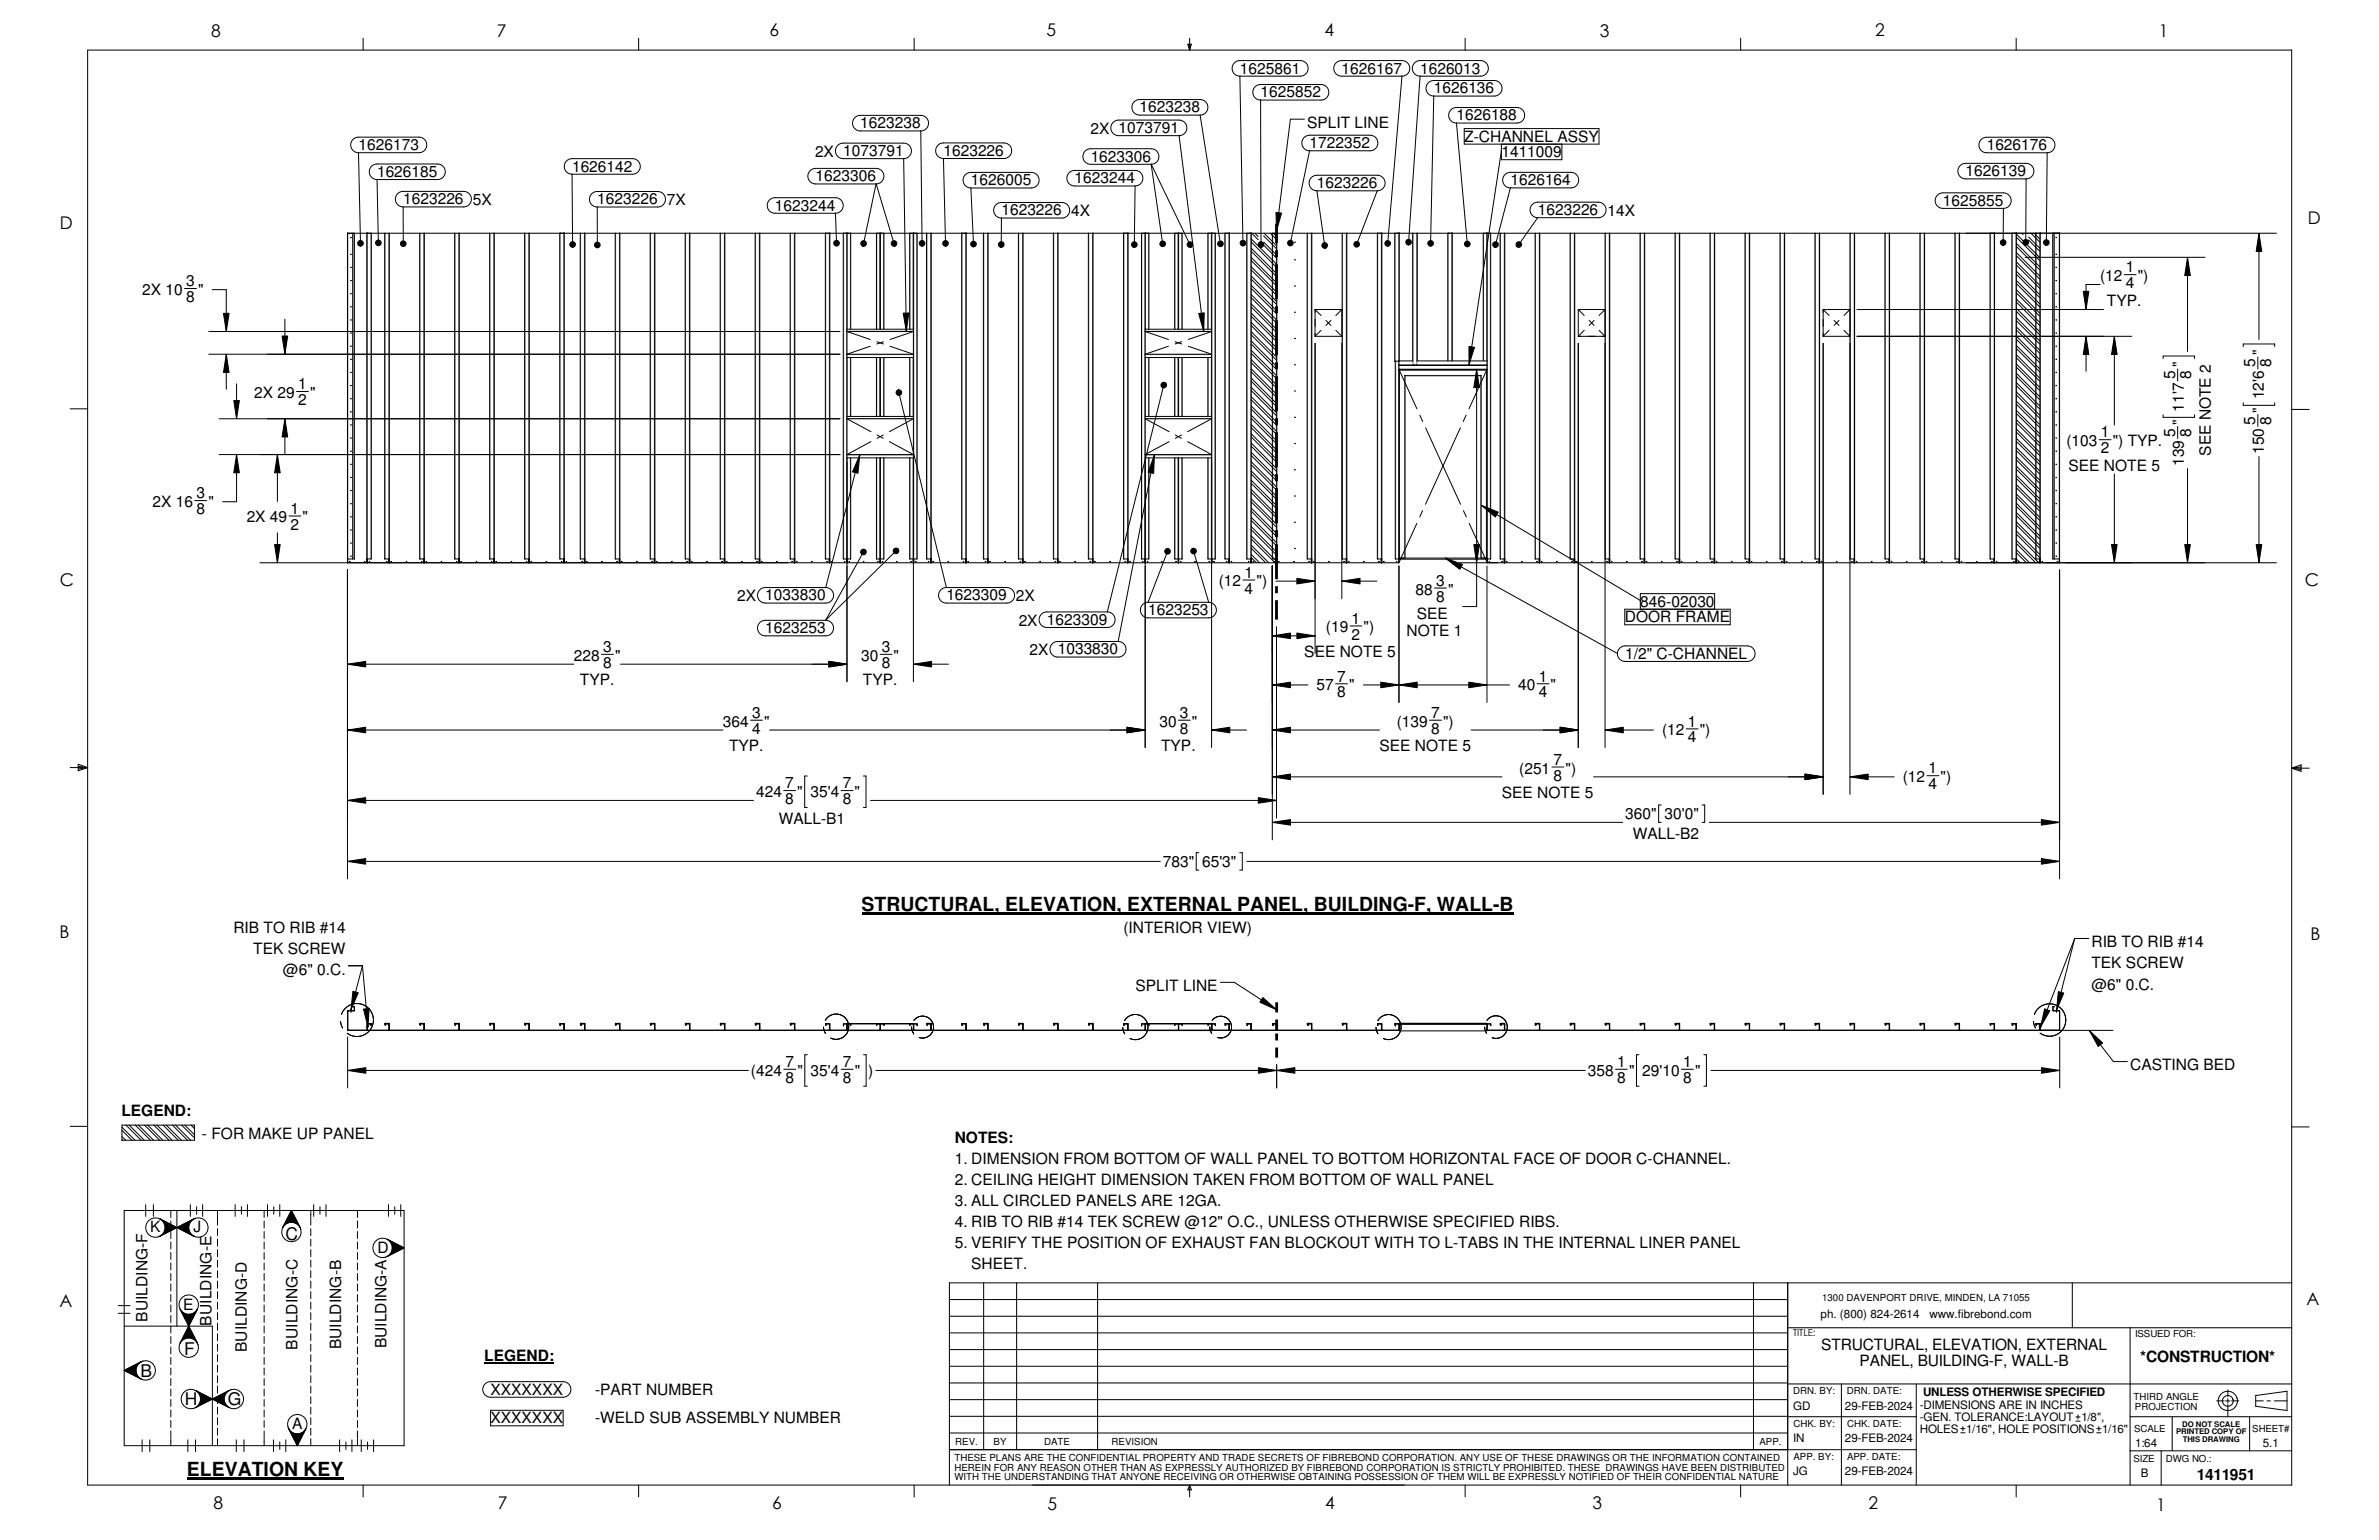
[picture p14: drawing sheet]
<svg xmlns="http://www.w3.org/2000/svg" width="432mm" height="279mm" viewBox="0 0 432 279" stroke-linecap="round" stroke-linejoin="round" font-family="sans-serif">
<defs><g id="words">
<g font-size="3.5">
<text x="156.4" y="165.2">STRUCTURAL, ELEVATION, EXTERNAL PANEL, BUILDING-F, WALL-B</text>
<text x="33.9" y="267.7">ELEVATION KEY</text>
</g>
<g font-size="3.2">
<text x="38.3" y="6.6">8</text>
<text x="90.2" y="6.7">7</text>
<text x="139.7" y="6.5">6</text>
<text x="190" y="6.5">5</text>
<text x="240.4" y="6.5">4</text>
<text x="290.4" y="6.7">3</text>
<text x="340.4" y="6.5">2</text>
<text x="391.9" y="6.7">1</text>
<text x="10.9" y="41.5">D</text>
<text x="418.9" y="40.7">D</text>
<text x="10.9" y="106.2">C</text>
<text x="418.4" y="106.4">C</text>
<text x="10.8" y="170.2">B</text>
<text x="419.4" y="170.5">B</text>
<text x="51.8" y="225">C</text>
<text x="10.8" y="237.2">A</text>
<text x="418.6" y="236.7">A</text>
<text x="33.5" y="245.8">F</text>
<text x="25.5" y="249.9">B</text>
<text x="33.6" y="254.9">H</text>
<text x="41.4" y="254.9">G</text>
<text x="38.8" y="273.8">8</text>
<text x="90.4" y="273.8">7</text>
<text x="140.2" y="273.8">6</text>
<text x="190.1" y="273.9">5</text>
<text x="240.5" y="273.8">4</text>
<text x="289" y="273.9">3</text>
<text x="339.1" y="273.8">2</text>
<text x="391.4" y="274.1">1</text>
</g>
<g font-size="2.8">
<text x="225" y="13.3">1625861</text>
<text x="228.8" y="17.7">1625852</text>
<text x="243.5" y="13.3">1626167</text>
<text x="257.8" y="13.3">1626013</text>
<text x="260.2" y="17">1626136</text>
<text x="156.1" y="23.3">1623238</text>
<text x="206.9" y="20.4">1623238</text>
<text x="237.2" y="23.2">SPLIT LINE</text>
<text x="264.4" y="21.9">1626188</text>
<text x="65.1" y="27.2">1626173</text>
<text x="147.9" y="28.5">2X 1073791</text>
<text x="171.2" y="28.3">1623226</text>
<text x="197.9" y="24.3">2X 1073791</text>
<text x="198" y="29.3">1623306</text>
<text x="237.7" y="26.9">1722352</text>
<text x="265.8" y="25.7">Z-CHANNEL ASSY</text>
<text x="272.5" y="28.5">1411009</text>
<text x="360.6" y="27.2">1626176</text>
<text x="68.4" y="32.1">1626185</text>
<text x="103.8" y="31.1">1626142</text>
<text x="148" y="32.9">1623306</text>
<text x="176.2" y="33.6">1626005</text>
<text x="195.1" y="33.3">1623244</text>
<text x="239" y="34.1">1623226</text>
<text x="274.2" y="33.6">1626164</text>
<text x="356.8" y="32">1626139</text>
<text x="73.2" y="37.1">1623226</text>
<text x="85.8" y="37.2">5X</text>
<text x="108.4" y="37.1">1623226</text>
<text x="121" y="37.3">7X</text>
<text x="140.7" y="38.2">1623244</text>
<text x="181.8" y="39.1">1623226</text>
<text x="194.4" y="39.3">4X</text>
<text x="279.1" y="39">1623226</text>
<text x="291.8" y="39.2">14X</text>
<text x="352.7" y="37.3">1625855</text>
<text x="25.8" y="53.5">2X 10</text>
<text x="33.8" y="51.9">3</text>
<text x="36" y="53.5">&quot;</text>
<text x="381.2" y="51">(12</text>
<text x="385.8" y="52.3">4</text>
<text x="385.8" y="49.4">1</text>
<text x="388" y="51">&quot;)</text>
<text x="33.8" y="54.8">8</text>
<text x="382.4" y="55.4">TYP.</text>
<text x="410.9" y="64.5" transform="rotate(-90 410.9 64.5)">&quot;</text>
<text x="54.1" y="70.6">1</text>
<text x="394.8" y="68.8" transform="rotate(-90 394.8 68.8)">5</text>
<text x="396.4" y="66.7" transform="rotate(-90 396.4 66.7)">&quot;</text>
<text x="397.7" y="68.8" transform="rotate(-90 397.7 68.8)">8</text>
<text x="409.3" y="66.6" transform="rotate(-90 409.3 66.6)">5</text>
<text x="412.2" y="66.6" transform="rotate(-90 412.2 66.6)">8</text>
<text x="46.1" y="72.2">2X 29</text>
<text x="54.1" y="73.5">2</text>
<text x="56.3" y="72.2">&quot;</text>
<text x="396.4" y="74.7" transform="rotate(-90 396.4 74.7)">11'7</text>
<text x="396.4" y="77.1" transform="rotate(-90 396.4 77.1)">&quot;</text>
<text x="409.3" y="77.1" transform="rotate(-90 409.3 77.1)">5</text>
<text x="410.9" y="74.9" transform="rotate(-90 410.9 74.9)">&quot;</text>
<text x="410.9" y="72.5" transform="rotate(-90 410.9 72.5)">12'6</text>
<text x="412.2" y="77.1" transform="rotate(-90 412.2 77.1)">8</text>
<text x="375.1" y="80.9">(103</text>
<text x="381.3" y="82.2">2</text>
<text x="381.3" y="79.4">1</text>
<text x="383.5" y="80.9">&quot;) TYP.</text>
<text x="394.8" y="79.2" transform="rotate(-90 394.8 79.2)">5</text>
<text x="397.7" y="79.2" transform="rotate(-90 397.7 79.2)">8</text>
<text x="401.3" y="82.7" transform="rotate(-90 401.3 82.7)">SEE NOTE 2</text>
<text x="410.9" y="82.4" transform="rotate(-90 410.9 82.4)">150</text>
<text x="375.5" y="85.4">SEE NOTE 5</text>
<text x="396.4" y="84.5" transform="rotate(-90 396.4 84.5)">139</text>
<text x="27.7" y="92">2X 16</text>
<text x="35.7" y="90.4">3</text>
<text x="35.7" y="93.3">8</text>
<text x="37.8" y="92">&quot;</text>
<text x="44.8" y="94.8">2X 49</text>
<text x="52.7" y="93.2">1</text>
<text x="54.9" y="94.8">&quot;</text>
<text x="52.7" y="96.1">2</text>
<text x="221.2" y="106.4">(12</text>
<text x="225.9" y="104.8">1</text>
<text x="225.9" y="107.7">4</text>
<text x="228.1" y="106.4">&quot;)</text>
<text x="256.9" y="107.9">88</text>
<text x="260.7" y="106.3">3</text>
<text x="262.8" y="107.9">&quot;</text>
<text x="133.8" y="109.1">2X 1033830</text>
<text x="171.8" y="108.9">1623309</text>
<text x="184.4" y="109.1">2X</text>
<text x="184.9" y="113.5">2X 1623309</text>
<text x="208.4" y="111.6">1623253</text>
<text x="245.3" y="113.2">1</text>
<text x="257.2" y="112.3">SEE</text>
<text x="260.7" y="109.2">8</text>
<text x="294.9" y="112.9">DOOR FRAME</text>
<text x="297.7" y="110.1">846-02030</text>
<text x="104.2" y="119.9">228</text>
<text x="109.5" y="118.3">3</text>
<text x="111.6" y="119.9">&quot;</text>
<text x="138.9" y="114.9">1623253</text>
<text x="156.3" y="119.9">30</text>
<text x="160" y="118.3">3</text>
<text x="162.2" y="119.9">&quot;</text>
<text x="186.9" y="118.9">2X 1033830</text>
<text x="236.7" y="119.2">SEE NOTE 5</text>
<text x="240.7" y="114.7">(19</text>
<text x="245.3" y="116">2</text>
<text x="247.5" y="114.7">&quot;)</text>
<text x="255.3" y="115.5">NOTE 1</text>
<text x="295" y="119.5">1/2&quot; C-CHANNEL</text>
<text x="105.3" y="124.3">TYP.</text>
<text x="109.5" y="121.2">8</text>
<text x="156.6" y="124.3">TYP.</text>
<text x="160" y="121.2">8</text>
<text x="239" y="125.2">57</text>
<text x="242.7" y="123.6">7</text>
<text x="244.9" y="125.2">&quot;</text>
<text x="275.5" y="125.2">40</text>
<text x="279.3" y="123.6">1</text>
<text x="281.5" y="125.2">&quot;</text>
<text x="131.2" y="131.8">364</text>
<text x="136.5" y="130.2">3</text>
<text x="138.7" y="131.8">&quot;</text>
<text x="210.4" y="131.8">30</text>
<text x="214.2" y="130.2">3</text>
<text x="216.3" y="131.8">&quot;</text>
<text x="242.7" y="126.5">8</text>
<text x="253.5" y="131.8">(139</text>
<text x="259.8" y="130.2">7</text>
<text x="261.9" y="131.8">&quot;)</text>
<text x="279.3" y="126.5">4</text>
<text x="306.3" y="131.8">1</text>
<text x="132.3" y="136.3">TYP.</text>
<text x="136.5" y="133.1">4</text>
<text x="210.8" y="136.3">TYP.</text>
<text x="214.2" y="133.1">8</text>
<text x="250.4" y="136.3">SEE NOTE 5</text>
<text x="259.8" y="133.1">8</text>
<text x="301.7" y="133.4">(12</text>
<text x="306.3" y="134.7">4</text>
<text x="308.5" y="133.4">&quot;)</text>
<text x="142.5" y="143">7</text>
<text x="153" y="143">7</text>
<text x="275.7" y="140.3">(251</text>
<text x="282" y="141.6">8</text>
<text x="282" y="138.7">7</text>
<text x="284.2" y="140.3">&quot;)</text>
<text x="345.4" y="141.9">(12</text>
<text x="350.1" y="143.2">4</text>
<text x="350.1" y="140.3">1</text>
<text x="352.2" y="141.9">&quot;)</text>
<text x="137.2" y="144.6">424</text>
<text x="141.3" y="149.5">WALL-B1</text>
<text x="142.5" y="145.9">8</text>
<text x="144.7" y="144.6">&quot;</text>
<text x="147.1" y="144.6">35'4</text>
<text x="153" y="145.9">8</text>
<text x="155.1" y="144.6">&quot;</text>
<text x="272.6" y="144.8">SEE NOTE 5</text>
<text x="295" y="148.6">360&quot;</text>
<text x="302.1" y="148.6">30'0&quot;</text>
<text x="296.3" y="152.2">WALL-B2</text>
<text x="211.1" y="157.3">783&quot;</text>
<text x="218.2" y="157.3">65'3&quot;</text>
<text x="42.4" y="169.2">RIB TO RIB #14</text>
<text x="46" y="173">TEK SCREW</text>
<text x="203.9" y="169.2">(INTERIOR VIEW)</text>
<text x="379.6" y="171.9">RIB TO RIB #14</text>
<text x="51.4" y="176.8">@6&quot; 0.C.</text>
<text x="206.1" y="179.8">SPLIT LINE</text>
<text x="379.6" y="175.7">TEK SCREW</text>
<text x="379.6" y="179.5">@6&quot; 0.C.</text>
<text x="136.3" y="195.2">(424</text>
<text x="142.6" y="193.6">7</text>
<text x="142.6" y="196.5">8</text>
<text x="144.7" y="195.2">&quot;</text>
<text x="147.1" y="195.2">35'4</text>
<text x="153" y="193.6">7</text>
<text x="153" y="196.5">8</text>
<text x="155.1" y="195.2">&quot; )</text>
<text x="288.2" y="195.2">358</text>
<text x="293.5" y="193.6">1</text>
<text x="293.5" y="196.5">8</text>
<text x="295.7" y="195.2">&quot;</text>
<text x="298.1" y="195.2">29'10</text>
<text x="305.5" y="193.6">1</text>
<text x="305.5" y="196.5">8</text>
<text x="307.7" y="195.2">&quot;</text>
<text x="386.6" y="194.2">CASTING BED</text>
<text x="22" y="202.4">LEGEND:</text>
<text x="36.6" y="206.7">- FOR MAKE UP PANEL</text>
<text x="173.3" y="207.4">NOTES:</text>
<text x="173.3" y="211.2">1. DIMENSION FROM BOTTOM OF WALL PANEL TO BOTTOM HORIZONTAL FACE OF DOOR C-CHANNEL.</text>
<text x="173.3" y="215">2. CEILING HEIGHT DIMENSION TAKEN FROM BOTTOM OF WALL PANEL</text>
<text x="173.3" y="218.8">3. ALL CIRCLED PANELS ARE 12GA.</text>
<text x="27.3" y="223.6">K</text>
<text x="35.1" y="223.6">J</text>
<text x="68.5" y="227.3">D</text>
<text x="173.3" y="222.6">4. RIB TO RIB #14 TEK SCREW @12&quot; O.C., UNLESS OTHERWISE SPECIFIED RIBS.</text>
<text x="173.3" y="226.5">5. VERIFY THE POSITION OF EXHAUST FAN BLOCKOUT WITH TO L-TABS IN THE INTERNAL LINER PANEL</text>
<text x="176.3" y="230.3">SHEET.</text>
<text x="26.8" y="239.8" transform="rotate(-90 26.8 239.8)">BUILDING-F</text>
<text x="33.3" y="237.7">E</text>
<text x="38.4" y="240.5" transform="rotate(-90 38.4 240.5)">BUILDING-E</text>
<text x="44.8" y="245.3" transform="rotate(-90 44.8 245.3)">BUILDING-D</text>
<text x="54" y="244.8" transform="rotate(-90 54 244.8)">BUILDING-C</text>
<text x="61.9" y="244.8" transform="rotate(-90 61.9 244.8)">BUILDING-B</text>
<text x="70.2" y="244.6" transform="rotate(-90 70.2 244.6)">BUILDING-A</text>
<text x="330.6" y="244.9">STRUCTURAL, ELEVATION, EXTERNAL</text>
<text x="87.9" y="246.8">LEGEND:</text>
<text x="337.5" y="247.8">PANEL, BUILDING-F, WALL-B</text>
<text x="388.5" y="247.2">*CONSTRUCTION*</text>
<text x="89" y="253">XXXXXXX</text>
<text x="108" y="253">-PART NUMBER</text>
<text x="53" y="259.2">A</text>
<text x="89" y="258.2">XXXXXXX</text>
<text x="108" y="258.2">-WELD SUB ASSEMBLY NUMBER</text>
<text x="398.7" y="268.5">1411951</text>
</g>
<g font-size="2.1">
<text x="330.4" y="239.1">ph. (800) 824-2614</text>
<text x="350.2" y="239.1">www.fibrebond.com</text>
<text x="325.5" y="255.8">GD</text>
<text x="334.9" y="255.8">29-FEB-2024</text>
<text x="348.5" y="255.7">-DIMENSIONS ARE IN INCHES</text>
<text x="348.5" y="257.8">-GEN. TOLERANCE:LAYOUT 1/8&quot;,</text>
<text x="349" y="253.3">UNLESS OTHERWISE SPECIFIED</text>
<text x="325.5" y="261.7">IN</text>
<text x="334.9" y="261.7">29-FEB-2024</text>
<text x="348.5" y="259.9">HOLES 1/16&quot;, HOLE POSITIONS 1/16&quot;</text>
<text x="387.6" y="262.5">1:64</text>
<text x="410.7" y="262.5">5.1</text>
<text x="325.5" y="267.6">JG</text>
<text x="334.9" y="267.6">29-FEB-2024</text>
<text x="388.6" y="267.9">B</text>
</g>
<g font-size="1.8">
<text x="330.7" y="236.1">1300 DAVENPORT DRIVE, MINDEN, LA 71055</text>
<text x="325.5" y="242.3">TITLE:</text>
<text x="387.5" y="242.7">ISSUED FOR:</text>
<text x="325.5" y="253">DRN. BY:</text>
<text x="335.2" y="252.9">DRN. DATE:</text>
<text x="387.3" y="254">THIRD ANGLE</text>
<text x="387.5" y="255.8">PROJECTION</text>
<text x="173.4" y="262.2">REV.</text>
<text x="180.4" y="262.2">BY</text>
<text x="189.5" y="262.2">DATE</text>
<text x="201.8" y="262.2">REVISION</text>
<text x="319.4" y="262.2">APP.</text>
<text x="325.5" y="258.9">CHK. BY:</text>
<text x="335.2" y="258.9">CHK. DATE:</text>
<text x="387.4" y="259.7">SCALE</text>
<text x="408.8" y="259.9">SHEET#</text>
<text x="173.2" y="268.6">WITH THE UNDERSTANDING THAT ANYONE RECEIVING OR OTHERWISE OBTAINING POSSESSION OF THEM WILL BE EXPRESSLY NOTIFIED OF THEIR CONFIDENTIAL NATURE</text>
<text x="173.2" y="266.8">HEREIN FOR ANY REASON OTHER THAN AS EXPRESSLY AUTHORIZED BY FIBREBOND CORPORATION IS STRICTLY PROHIBITED. THESE DRAWINGS HAVE BEEN DISTRIBUTED</text>
<text x="173.2" y="265">THESE PLANS ARE THE CONFIDENTIAL PROPERTY AND TRADE SECRETS OF FIBREBOND CORPORATION. ANY USE OF THESE DRAWINGS OR THE INFORMATION CONTAINED</text>
<text x="325.5" y="264.9">APP. BY:</text>
<text x="335.2" y="264.9">APP. DATE:</text>
<text x="387.2" y="265.3">SIZE</text>
<text x="393.1" y="265.3">DWG NO.:</text>
</g>
<g font-size="1.4">
<text x="395" y="260.2">PRINTED COPY OF</text>
<text x="396.1" y="258.8">DO NOT SCALE</text>
<text x="396.2" y="261.7">THIS DRAWING</text>
</g>
</g></defs>
<g fill="none" stroke="#000" stroke-width=".18">
<path d="M15.9 9.1h400.1v260.3h-400.1zM65.9 6.9v2.2M115.9 6.9v2.2M165.9 6.9v2.2M205.8 18.5l.5-.3 .6-.1h10.9a1.41 1.41 0 0 1 1.4 1.4 1.41 1.41 0 0 1-1.4 1.4h-10.9a1.41 1.41 0 0 1-1.3-.9 1.41 1.41 0 0 1 .2-1.5zM215.6 8h.6l-.3 1.1zM215.7 8l.2 1.1M215.9 6.9v2.2M216 8l-.1 1.1M224 11.4l.5-.3 .5-.1h11a1.41 1.41 0 0 1 1.4 1.4 1.41 1.41 0 0 1-1.4 1.4h-11a1.41 1.41 0 0 1-1.2-.8 1.41 1.41 0 0 1 .2-1.6zM225 13.8l.6 30.3M227.8 15.8l.4-.4 .6-.1h11a1.41 1.41 0 0 1 1.4 1.4 1.41 1.41 0 0 1-1.4 1.5h-11a1.41 1.41 0 0 1-1.3-.9 1.41 1.41 0 0 1 .3-1.5z"/>
<path d="M228.8 18.1l.1 26.3M242.5 11.4l.4-.3 .6-.1h11a1.41 1.41 0 0 1 1.4 1.4 1.41 1.41 0 0 1-1.4 1.4h-11a1.41 1.41 0 0 1-1.3-.8 1.41 1.41 0 0 1 .3-1.6zM254.5 13.8l-2.6 30.4M256.7 11.4l.5-.3 .6-.1h10.9a1.41 1.41 0 0 1 1.4 1.4 1.41 1.41 0 0 1-1.4 1.4h-10.9a1.41 1.41 0 0 1-1.3-.8 1.41 1.41 0 0 1 .2-1.6zM257.8 13.8l-2.1 30.1M259.2 15.1l.5-.4 .5-.1h11a1.41 1.41 0 0 1 1.4 1.4 1.41 1.41 0 0 1-1.4 1.4h-11a1.41 1.41 0 0 1-1.3-.8 1.41 1.41 0 0 1 .3-1.5zM260.2 17.4l-.5 26.8M263.3 20l.5-.4 .6-.1h10.9a1.41 1.41 0 0 1 1.4 1.4 1.41 1.41 0 0 1-1.4 1.4h-10.9a1.41 1.41 0 0 1-1.3-.8 1.41 1.41 0 0 1 .2-1.5zM265.9 6.9v2.2M315.9 6.9v2.2M365.9 6.9v2.2M64 25.3l.5-.3 .6-.1h10.9a1.41 1.41 0 0 1 1.5 1.4 1.41 1.41 0 0 1-1.5 1.4h-10.9a1.41 1.41 0 0 1-1.3-.8 1.41 1.41 0 0 1 .2-1.6z"/>
<path d="M65.1 27.7l.3 16.4M67.4 30.2l.5-.3 .5-.1h11a1.41 1.41 0 0 1 1.4 1.4 1.41 1.41 0 0 1-1.4 1.4h-11a1.41 1.41 0 0 1-1.3-.9 1.41 1.41 0 0 1 .3-1.5zM68.4 32.5l.3 11.6M72.1 35.2l.5-.4 .6-.1h11a1.41 1.41 0 0 1 1.4 1.4 1.41 1.41 0 0 1-1.4 1.4h-11a1.41 1.41 0 0 1-1.3-.8 1.41 1.41 0 0 1 .2-1.5zM73.2 37.5v6.7M102.8 29.2l.5-.3 .5-.1h11a1.41 1.41 0 0 1 1.4 1.4 1.41 1.41 0 0 1-1.4 1.4h-11a1.41 1.41 0 0 1-1.3-.8 1.41 1.41 0 0 1 .3-1.6zM103.8 31.6l.1 12.8M107.4 35.2l.4-.3 .6-.2h11a1.41 1.41 0 0 1 1.4 1.5 1.41 1.41 0 0 1-1.4 1.4h-11a1.41 1.41 0 0 1-1.3-.9 1.41 1.41 0 0 1 .3-1.5zM108.4 37.5v6.9M139.6 36.3l.5-.3 .6-.1h10.9a1.41 1.41 0 0 1 1.4 1.4 1.41 1.41 0 0 1-1.4 1.4h-10.9a1.41 1.41 0 0 1-1.3-.9 1.41 1.41 0 0 1 .2-1.5zM147 31l.5-.3 .5-.2h11a1.41 1.41 0 0 1 1.4 1.5 1.41 1.41 0 0 1-1.4 1.4h-11a1.41 1.41 0 0 1-1.3-.9 1.41 1.41 0 0 1 .3-1.5zM151.6 38.7l.2 5.4"/>
<path d="M152 26.4l.5-.3 .5-.1h11a1.41 1.41 0 0 1 1.4 1.4 1.41 1.41 0 0 1-1.4 1.4h-11a1.41 1.41 0 0 1-1.3-.9 1.41 1.41 0 0 1 .3-1.5zM155.1 21.4l.5-.3 .5-.2h11a1.41 1.41 0 0 1 1.4 1.4 1.41 1.41 0 0 1-1.4 1.5h-11a1.41 1.41 0 0 1-1.2-.9 1.41 1.41 0 0 1 .2-1.5zM164 28.8l.5 31.3M167.1 23.7l.3 20.5M170.2 26.4l.5-.3 .5-.2h11a1.41 1.41 0 0 1 1.4 1.4 1.41 1.41 0 0 1-1.4 1.5h-11a1.41 1.41 0 0 1-1.3-.9 1.41 1.41 0 0 1 .3-1.5zM171.2 28.7l.4 15.5M175.2 31.7l.5-.3 .5-.1h11a1.41 1.41 0 0 1 1.4 1.4 1.41 1.41 0 0 1-1.4 1.4h-11a1.41 1.41 0 0 1-1.3-.8 1.41 1.41 0 0 1 .3-1.6zM176.2 34.1l.5 10.2M180.7 37.2l.5-.3 .6-.2h10.9a1.41 1.41 0 0 1 1.4 1.5 1.41 1.41 0 0 1-1.4 1.4h-10.9a1.41 1.41 0 0 1-1.3-.9 1.41 1.41 0 0 1 .2-1.5zM181.8 39.5l-.1 4.9M194 31.4l.5-.4 .6-.1h10.9a1.41 1.41 0 0 1 1.4 1.4 1.41 1.41 0 0 1-1.4 1.4h-10.9a1.41 1.41 0 0 1-1.3-.8 1.41 1.41 0 0 1 .2-1.5zM196.9 27.4l.5-.3 .6-.1h10.9a1.41 1.41 0 0 1 1.4 1.4 1.41 1.41 0 0 1-1.4 1.4h-10.9a1.41 1.41 0 0 1-1.3-.8 1.41 1.41 0 0 1 .2-1.6z"/>
<path d="M202 22.2l.5-.3 .5-.1h11a1.41 1.41 0 0 1 1.4 1.4 1.41 1.41 0 0 1-1.4 1.4h-11a1.41 1.41 0 0 1-1.3-.8 1.41 1.41 0 0 1 .3-1.6zM206 33.7l-.1 10.7M214 24.6l4.5 35.5M217.8 20.9l3.7 23.3M231.6 38.5l1 .2-.9 3.2zM236.7 25l.4-.3 .6-.2h11a1.41 1.41 0 0 1 1.4 1.4 1.41 1.41 0 0 1-1.4 1.5h-11a1.41 1.41 0 0 1-1.3-.9 1.41 1.41 0 0 1 .3-1.5zM236.8 21.6h-2.6l-2.5 20.3M237.7 27.3l-3.5 16.8M238 32.2l.5-.3 .5-.1h11a1.41 1.41 0 0 1 1.4 1.4 1.41 1.41 0 0 1-1.4 1.4h-11a1.41 1.41 0 0 1-1.3-.8 1.41 1.41 0 0 1 .3-1.6zM239 34.6l1.4 9.9M250 34.6l-3.8 9.7M264.4 22.3l1.9 22"/>
<path d="M265.8 23.3h24.4v2.8h-24.4zM272.5 27.4h.1M272.5 27.4l-5.9 38.8M272.5 26.1v2.9h11v-2.9M273.1 31.7l.5-.3 .6-.1h10.9a1.41 1.41 0 0 1 1.4 1.4 1.41 1.41 0 0 1-1.4 1.4h-10.9a1.41 1.41 0 0 1-1.3-.9 1.41 1.41 0 0 1 .2-1.5zM274.2 34.1l-2.8 10.3M278.1 37.1l.5-.3 .5-.1h11a1.41 1.41 0 0 1 1.4 1.4 1.41 1.41 0 0 1-1.4 1.4h-11a1.41 1.41 0 0 1-1.3-.9 1.41 1.41 0 0 1 .3-1.5zM279.1 39.5l-3.4 4.9M351.6 35.4l.5-.3 .6-.1h10.9a1.41 1.41 0 0 1 1.4 1.4 1.41 1.41 0 0 1-1.4 1.4h-10.9a1.41 1.41 0 0 1-1.3-.8 1.41 1.41 0 0 1 .2-1.6zM355.7 30.1l.5-.4 .6-.1h10.9a1.41 1.41 0 0 1 1.5 1.4 1.41 1.41 0 0 1-1.5 1.5h-10.9a1.41 1.41 0 0 1-1.3-.9 1.41 1.41 0 0 1 .2-1.5zM359.6 25.3l.4-.3 .6-.1h11a1.41 1.41 0 0 1 1.4 1.4 1.41 1.41 0 0 1-1.4 1.4h-11a1.41 1.41 0 0 1-1.3-.8 1.41 1.41 0 0 1 .3-1.6zM363.6 37.8v6.2"/>
<path d="M367.7 32.4v11.6M371.6 27.7l-.2 16.3M33.5 52.3h2.2M38.5 52.6h2.6v7.5M40.6 56.8h1l-.5 3.3zM51.7 57.9v6.4M64 42.3v59.1M64.3 42.3v59.1h-1.2M65.1 43.8a.51 .51 0 0 1 .8 .2 .51 .51 0 0 1-.5 .6v-.5v.5a.51 .51 0 0 1-.4-.3 .51 .51 0 0 1 .1-.5zM66.6 42.3v59.8M67.4 42.3v59.1h-.8v.7M68.4 43.7a.51 .51 0 0 1 .8 .2 .51 .51 0 0 1-.5 .7v-.5v.5a.51 .51 0 0 1-.5-.4 .51 .51 0 0 1 .2-.5z"/>
<path d="M69.8 42.3v59.1h.9M70.6 42.3l.1 59.8M72.9 43.8a.51 .51 0 0 1 .8 .2 .51 .51 0 0 1-.5 .7v-.5v.5a.51 .51 0 0 1-.5-.3 .51 .51 0 0 1 .2-.6zM76.2 42.3v59.1h.8M77 42.3v59.8M82.5 42.3v59.1h.9M83.3 42.3v59.8M88.9 42.3v59.1h.8M89.7 42.3v59.8M95.2 42.3v59.1h.9M96 42.3v59.8M101.6 42.3v59.1h.8"/>
<path d="M102.4 42.3v59.8M103.6 44a.51 .51 0 0 1 .8 .2 .51 .51 0 0 1-.5 .7v-.5v.5a.51 .51 0 0 1-.5-.4 .51 .51 0 0 1 .2-.5zM105.3 42.3v59.1h.9M106.1 42.3v59.8M108.1 44a.51 .51 0 0 1 .8 .3 .51 .51 0 0 1-.5 .7v-.6v.6a.51 .51 0 0 1-.5-.4 .51 .51 0 0 1 .2-.6zM111.7 42.3v59.1h.8M112.5 42.3v59.8M118 42.3v59.1h.9M118.8 42.3v59.8M124.4 42.3v59.1h.8M125.2 42.3v59.8M130.7 42.3v59.1h.9"/>
<path d="M131.5 42.3v59.8M137.1 42.3v59.1h.8M137.9 42.3v59.8M143.4 42.3v59.1h.9M144.2 42.3v59.8h6.3v-.7M149.8 42.3v59.1h.8M150.6 42.3v59.8h24.7v-.7M151.5 43.7a.51 .51 0 0 1 .8 .2 .51 .51 0 0 1-.5 .7v-.5v.5a.51 .51 0 0 1-.4-.3 .51 .51 0 0 1 .1-.6zM153.1 42.3v59.1h1.3v-18.3M153.7 42.3v40.2M153.7 59.7h12.1M154.4 42.3v17.4"/>
<path d="M156.4 43.8a.51 .51 0 0 1 .8 .3 .51 .51 0 0 1-.6 .6l.1-.5-.1 .5a.51 .51 0 0 1-.3-.4 .51 .51 0 0 1 .1-.5zM156.7 44.2l2.3-10.9 3.3 10.9M159.1 42.3v17.4M159.8 42.3v17.4M160.4 42.3v17.4M161.9 43.8a.51 .51 0 0 1 .8 .1 .51 .51 0 0 1-.3 .8l-.1-.5 .1 .5a.51 .51 0 0 1-.6-.3 .51 .51 0 0 1 .1-.6zM163.9 56.8h1.1l-.5 3.3zM165.1 42.3v17.4M165.8 42.3v17.8M166.5 42.3v59.1h-1.4v-18.3M167 43.8a.51 .51 0 0 1 .8 .2 .51 .51 0 0 1-.4 .7v-.5v.5a.51 .51 0 0 1-.5-.4 .51 .51 0 0 1 .1-.5zM168.2 42.3v59.1h.8v.7"/>
<path d="M169 42.3v59.8M171.3 43.8a.51 .51 0 0 1 .8 .2 .51 .51 0 0 1-.5 .7v-.5v.5a.51 .51 0 0 1-.5-.4 .51 .51 0 0 1 .2-.5zM174.5 42.3v59.1h.9M175.3 42.3v59.8h10.3v-.7M176.4 43.9a.51 .51 0 0 1 .8 .2 .51 .51 0 0 1-.5 .7v-.5v.5a.51 .51 0 0 1-.5-.3 .51 .51 0 0 1 .2-.6zM178.5 42.3v59.1h.8M179.3 42.3v59.8M181.4 44a.51 .51 0 0 1 .8 .2 .51 .51 0 0 1-.5 .7v-.5v.5a.51 .51 0 0 1-.4-.4 .51 .51 0 0 1 .1-.5zM184.8 42.3v59.1h.9M185.7 42.3v59.8h6.3l-.1-.7M191.2 42.3v59.1h.8M192 42.3v59.8h6.3v-.7"/>
<path d="M197.5 42.3v59.1h.9v.7h6.3l-.1-.7M198.4 42.3v59.1M203.9 42.3v59.1h.8M204.7 42.3v59.8h39.7v-.7M205.5 44.1a.51 .51 0 0 1 .8 .1 .51 .51 0 0 1-.4 .7v-.5v.5a.51 .51 0 0 1-.5-.3 .51 .51 0 0 1 .1-.5zM207.2 42.3v59.1h1.3v-18.3M207.9 42.3v40.2M207.9 59.7h12M208.5 42.3v17.4M210.7 43.9a.51 .51 0 0 1 .8 .1 .51 .51 0 0 1-.4 .7l-.1-.5 .1 .5a.51 .51 0 0 1-.5-.2 .51 .51 0 0 1 .1-.6zM211 44.2l-2.1-14.4 7.1 14.6M213.2 42.3v17.4"/>
<path d="M213.9 42.3v17.4M214.6 42.3v17.4M215.7 44a.51 .51 0 0 1 .7 .1 .51 .51 0 0 1-.2 .7l-.2-.4 .2 .4a.51 .51 0 0 1-.6-.2 .51 .51 0 0 1 .1-.6zM217.6 56.9l1-.1-.1 3.3zM219.2 42.3v17.4M219.9 42.3v17.8M220.6 42.3v59.1h-1.4v-18.3M221.1 43.9a.51 .51 0 0 1 .9 .1 .51 .51 0 0 1-.4 .7l-.1-.5 .1 .5a.51 .51 0 0 1-.5-.2 .51 .51 0 0 1 0-.6zM222.3 42.3v59.1h.8M223.1 42.3v59.8M225.2 43.8a.51 .51 0 0 1 .9 .1 .51 .51 0 0 1-.5 .7v-.5v.5a.51 .51 0 0 1-.5-.3 .51 .51 0 0 1 .1-.5zM226.3 42.3v59.1h.8"/>
<path d="M227.1 42.3v59.8M227.1 59.1l4.5 4.5M227.1 57.4l4.5 4.5M227.1 55.7l4.5 4.5M227.1 54l4.5 4.5M227.1 52.3l4.5 4.6M227.1 50.7l4.5 4.5M227.1 49l4.5 4.5M227.1 47.3l4.5 4.5M227.1 45.6l4.5 4.5M227.1 43.9l4.5 4.5M227.1 58.5l4.5 4.5"/>
<path d="M227.1 56.8l4.5 4.6M227.1 55.1l4.5 4.6M227.1 53.5l4.5 4.5M227.1 51.8l4.5 4.5M227.1 50.1l4.5 4.5M227.1 48.4l4.5 4.5M227.1 46.7l4.5 4.6M227.1 45l4.5 4.6M227.1 43.4l4.5 4.5M227.2 42.3l1.2 1.2M227.8 42.3l.6 .6M228.5 44a.51 .51 0 0 1 .8 .1 .51 .51 0 0 1-.4 .8v-.5v.5a.51 .51 0 0 1-.5-.3 .51 .51 0 0 1 .1-.6z"/>
<path d="M229.2 44.4l2.4 2.4M229.4 42.8l2.2 2.3M229.4 43.9l2.2 2.3M229.4 42.3l2.2 2.2M230.6 42.3l1 1.1M230.9 42.3v59.1h.8M231.1 42.3l.5 .5M231.7 42.3v59.8M233.9 43.7a.51 .51 0 0 1 .8 .3 .51 .51 0 0 1-.6 .6l.1-.5-.1 .5a.51 .51 0 0 1-.4-.4 .51 .51 0 0 1 .2-.5zM237.3 42.3v59.1h.8M238.1 42.3v59.8M238.7 56.2v4.8"/>
<path d="M238.7 56.2h4.8M238.7 56.2l1.1 1M239.8 59.9l-1.1 1.1M240.1 44.2a.51 .51 0 0 1 .8 .1 .51 .51 0 0 1-.4 .7l-.1-.5 .1 .5a.51 .51 0 0 1-.5-.2 .51 .51 0 0 1 .1-.6zM240.7 58.1l.9 .9M241.6 58.1l-.9 .9M242.5 59.9l1 1.1M243.5 56.2v4.8M243.5 56.2l-1 1M243.6 42.3v59.1h.8M244.4 42.3v59.8h6.3v-.7M245.9 43.9a.51 .51 0 0 1 .8 .3 .51 .51 0 0 1-.6 .6l.1-.5-.1 .5a.5 .5 0 0 1-.2-.9z"/>
<path d="M250 42.3v59.1h.8M250.8 42.3v59.8h3.1M251.5 43.8a.51 .51 0 0 1 .8 .2 .51 .51 0 0 1-.5 .7l.1-.5-.1 .5a.51 .51 0 0 1-.4-.4 .51 .51 0 0 1 .1-.5zM253.2 42.3v23.2h.7M253.9 42.3v23.2M255.3 43.6a.51 .51 0 0 1 .8 .1 .51 .51 0 0 1-.5 .7l.1-.5-.1 .5a.51 .51 0 0 1-.4-.3 .51 .51 0 0 1 .1-.5zM256.4 42.3v23.2h-2.5v.8M257.2 42.3v23.2M259.3 43.8a.51 .51 0 0 1 .8 .1 .51 .51 0 0 1-.5 .8l.1-.5-.1 .5a.51 .51 0 0 1-.4-.3 .51 .51 0 0 1 .1-.6zM262.8 42.3v23.2M263.6 42.3v23.2M266 43.9a.51 .51 0 0 1 .8 .2 .51 .51 0 0 1-.4 .7l-.1-.5 .1 .5a.51 .51 0 0 1-.5-.3 .51 .51 0 0 1 .1-.6z"/>
<path d="M269.2 42.3v23.2M269.9 42.3v24M270.6 42.3v59.1h-.7v-35.1M271.1 44a.51 .51 0 0 1 .8 .2 .51 .51 0 0 1-.6 .7l.1-.5-.1 .5a.5 .5 0 0 1-.2-.9zM272.3 42.3v59.1h.8M273.1 42.3v59.8h6.3v-.7M275.3 44a.51 .51 0 0 1 .7 0 .51 .51 0 0 1 .1 .7 .51 .51 0 0 1-.7 .1l.3-.4-.3 .4a.52 .52 0 0 1-.1-.8zM278.6 42.3v59.1h.9M279.5 42.3v59.8h6.3l-.1-.7M285 42.3v59.1h.8v.7h6.3v-.7M285.8 42.3v59.1M286.5 56.2h4.8"/>
<path d="M286.5 56.2v4.8M286.5 56.2l1 1M287.5 59.9l-1 1.1M288.4 58.1l.9 .9M289.3 58.1l-.9 .9M290.2 59.9l1.1 1.1h-4.8M291.3 56.2l-1.1 1M291.3 42.3v93.3M292.2 42.3v59.1M297.7 42.3v59.1h.8v.7M298.5 42.3v59.8h6.3v-.7M304 42.3v59.1h.9v.7"/>
<path d="M304.8 42.3l.1 59.8h6.2v-.7M310.4 42.3v59.1h.8v.7M311.2 42.3v59.8h6.3v-.7M316.7 42.3v59.1h.9v.7M317.6 42.3v59.8h6.2v-.7M323.1 42.3v59.1h.8v.7M323.9 42.3v59.8h6.3v-.7M329.4 42.3v59.1h.9M330.3 42.3v59.8h6.3v-.7M330.9 56.2h4.9l-1.1 1M330.9 56.2v4.8h4.9l-1.1-1.1M330.9 56.2l1.1 1"/>
<path d="M332 59.9l-1.1 1.1M332.9 58.1l.9 .9M333.8 58.1l-.9 .9M335.8 42.3v101.8M336.6 42.3v59.8h6.3v-.7M337 56.2h44.8M342.1 42.3v59.1h.9M342.9 42.3l.1 59.8h6.2v-.7M348.5 42.3v59.1h.8M349.3 42.3v59.8h6.3v-.7M354.8 42.3v59.1h.9M355.7 42.3v59.8h57.5"/>
<path d="M361.2 42.3v59.1h.8M362 42.3v59.8M363.3 43.6a.51 .51 0 0 1 .8 .2 .51 .51 0 0 1-.5 .7v-.5v.5a.51 .51 0 0 1-.5-.3 .51 .51 0 0 1 .2-.6zM365.2 42.3v59.1h.8M366 42.3l-.1 59.8M366 59.9l4.2 4.2M366 58.2l4.2 4.2M366 56.5l4.2 4.2M366 54.8l4.2 4.2M366 53.1l4.2 4.2M366 51.5l4.2 4.2M366 49.8l4.2 4.2"/>
<path d="M366 48.1l4.2 4.2M366 46.4l4.2 4.2M366 44.7l4.2 4.2M366 43l4.2 4.2M366 59.3l4.2 4.2M366 57.6l4.2 4.2M366 55.9l4.2 4.3M366 54.3l4.2 4.2M366 52.6l4.2 4.2M366 50.9l4.2 4.2M366 49.2l4.2 4.2M366 47.5l4.2 4.2"/>
<path d="M366 45.8l4.2 4.3M366 44.2l4.2 4.2M366 42.5l1.2 1.2M367 42.3l.2 .3M367.4 43.6a.51 .51 0 0 1 .8 .2 .51 .51 0 0 1-.5 .7v-.5v.5a.51 .51 0 0 1-.5-.4 .51 .51 0 0 1 .2-.5zM367.5 44l2.7 2.7M367.6 46.7h32.6M368.2 43.6l2 2M368.2 43l2 2M368.6 42.3l1.6 1.6M369.2 42.3l1 1M370.3 42.3v59.8"/>
<path d="M371.1 43.6a.51 .51 0 0 1 .8 .2 .51 .51 0 0 1-.5 .7v-.5v.5a.51 .51 0 0 1-.5-.3 .51 .51 0 0 1 .2-.6zM372.6 42.3v59.1h1.2M372.9 42.3v59.1M378.1 52.9h1l-.5 3.3zM381.2 51.6h-2.6v4.6M385.5 49.8h2.2M397 46.7l.6 3.3h-1.1zM397 46.7v17.1M410 42.3l.5 3.3h-1zM410 42.3v19.3M413.2 42.3h-350.1v59.8M12.7 74.2h3.2"/>
<path d="M37.9 60.1h114.6M37.9 64.3h114.6M39.8 76h112.7M41.1 64.3l.5 3.3h-1zM41.1 64.3v6.3M42.4 72.7h1l-.5 3.3zM42.9 69.6v6.4M51.2 61h1l-.5 3.3zM51.7 76l.5 3.3h-1zM51.7 76v6.3M53.8 71h2.2M153.7 75.6h12.1"/>
<path d="M153.7 64.9h12.1M154.4 64.9v10.7M158 62.8l-4.3 1.5h12.1M159.1 64.9v10.7M159.2 62l1.2 .4M159.2 78.9l1.1 .6M159.8 64.9v10.7M160.3 78.9l-1.1 .6M160.4 62l-1.2 .4M160.4 64.9v10.7M161.6 62.8l4.2 1.5M162.8 70.8l.2-.1 .2 .5-.2-.5a.51 .51 0 0 1 .7 .6 .51 .51 0 0 1-.8 .4 .51 .51 0 0 1-.1-.9z"/>
<path d="M163.2 71.2l8.6 35.4M165.1 64.9v10.7M165.8 76l-4.4 2.3M165.8 64.3v11.7M165.8 60.1v4.2M165.8 76v6.5M165.8 76h-12.1l4.4 2.3M165.8 60.1h-12.1l4.3 1.5M165.8 60.1l-4.2 1.5M207.9 75.6h12M207.9 64.9h12M208.5 64.9v10.7"/>
<path d="M210.9 69.5l.4-.1-.1 .5 .1-.5a.51 .51 0 0 1 .4 .7 .51 .51 0 0 1-.8 .2 .51 .51 0 0 1 0-.8zM211.2 69.9l-10.2 41.1M212.1 62.8l-4.2 1.5h12M213.2 64.9v10.7M213.3 62l1.2 .4M213.3 78.9l1.1 .6M213.9 64.9v10.7M214.4 78.9l-1.1 .6M214.5 62l-1.2 .4M214.6 64.9v10.7M215.7 62.8l4.2 1.5M219.2 64.9v10.7"/>
<path d="M219.9 64.3v11.7M219.9 60.1v4.2M219.9 76v6.5M219.9 76h-12l4.3 2.3M219.9 60.1h-12l4.2 1.5M219.9 60.1l-4.2 1.5M219.9 76l-4.3 2.3M227.1 79.3l4.5 4.5M227.1 77.6l4.5 4.5M227.1 75.9l4.5 4.5M227.1 74.2l4.5 4.6M227.1 72.5l4.5 4.6"/>
<path d="M227.1 70.9l4.5 4.5M227.1 69.2l4.5 4.5M227.1 67.5l4.5 4.5M227.1 65.8l4.5 4.5M227.1 64.1l4.5 4.5M227.1 62.4l4.5 4.6M227.1 60.8l4.5 4.5M227.1 78.7l4.5 4.5M227.1 77l4.5 4.6M227.1 75.3l4.5 4.6M227.1 73.7l4.5 4.5M227.1 72l4.5 4.5"/>
<path d="M227.1 70.3l4.5 4.5M227.1 68.6l4.5 4.5M227.1 66.9l4.5 4.6M227.1 65.2l4.5 4.6M227.1 63.6l4.5 4.5M227.1 61.9l4.5 4.5M227.1 60.2l4.5 4.5M238.7 62.3v56.2M238.7 61h4.8M243.5 62.3v46.3M253.2 65.5v35.9h.7M253.9 66.3v.7"/>
<path d="M253.9 66.3h16M253.9 67v35.1M253.9 67h16l-3.3 7.2M253.9 67l3.3 7.2M254 67.1v.1M254 67.1v34.4h15.8v-34.4M254 67.1h15.8M255 68.1v.1M255 68.2h13.8M255 68.2v33.1M256.4 66.2h.8M257.2 65.5h12.7"/>
<path d="M257.7 75.3l.5 1.2M258.8 77.6l6.3 13.9M265.1 77.6l-6.4 13.9M266.1 75.3l-.5 1.2M266.6 62.9l1 .1-1 3.2zM268 67l.5 3.3h-1zM268 67v43.1h-2.5M268.8 68.2v33.1M268.8 68.1v.1M269.8 67.1v.1M286.5 62.3v73.3M330.9 62.3v81.8"/>
<path d="M337 61h49.9M366 78.4l4.2 4.2M366 76.7l4.2 4.2M366 75l4.2 4.2M366 73.3l4.2 4.3M366 71.7l4.2 4.2M366 70l4.2 4.2M366 68.3l4.2 4.2M366 66.6l4.2 4.2M366 64.9l4.2 4.2M366 63.2l4.2 4.2M366 61.6l4.2 4.2"/>
<path d="M366 79.5l4.2 4.2M366 77.8l4.2 4.2M366 76.2l4.2 4.2M366 74.5l4.2 4.2M366 72.8l4.2 4.2M366 71.1l4.2 4.2M366 69.4l4.2 4.2M366 67.7l4.2 4.2M366 66.1l4.2 4.2M366 64.4l4.2 4.2M366 62.7l4.2 4.2M366 61l4.2 4.2"/>
<path d="M378.6 61l.5 3.3h-1zM378.6 61v6.4M381 79.8h2.2M383.8 61l.5 3.3h-1zM383.8 61v16.1M392.6 65.1v-.5h5.7v.5M392.6 75.2v.5h5.7v-.5M395.3 67v2.1M395.3 77.4v2.1M407.2 62.9v-.5h5.7v.5M407.2 73.1v.4h5.7v-.4M409.8 64.8v2.1"/>
<path d="M409.8 75.2v2.2M416 74.3h3.1M35.4 90.8h2.1M39.8 82.5h112.7M42.9 82.5l.5 3.3h-1zM42.9 82.5v8.5h-2.5M49.8 98.8h1.1l-.6 3.3zM50.3 82.5l.6 3.3h-1.1zM50.3 82.5v8.5M50.3 96.7v5.4M52.5 93.6h2.1M153.7 82.5v41.2"/>
<path d="M153.7 83.1h12.1M153.7 82.5h12.1M156.1 82.5l-.4 3.4-1-.3zM156.1 82.5l-6.2 24.1M156.3 99.8l.3-.2 .4 .1-.3 .4 .3-.4a.51 .51 0 0 1 .1 .7 .51 .51 0 0 1-.7 .1 .51 .51 0 0 1-.1-.7zM158.1 80.1l-4.4 2.4M159.1 83.1v18.3h1.3v-18.3M159.8 83.1v19M161.4 80.1l4.4 2.4M162.3 99.6l.4-.2 .3 .2-.4 .3 .4-.3a.51 .51 0 0 1 0 .7 .51 .51 0 0 1-.7 0 .51 .51 0 0 1 0-.7zM162.6 99.9l-12.7 12.6 6.8-12.4M165.8 82.5v41.2"/>
<path d="M207.9 82.5v53.1M207.9 83.1h12M207.9 82.5h12M209.5 82.5l-.1 3.4-1-.2zM209.5 82.5l-6.5 33.9M211.6 99.7l.5-.2-.2 .5 .2-.5a.51 .51 0 0 1 .3 .8 .51 .51 0 0 1-.8 .1 .51 .51 0 0 1 0-.7zM212.2 80.1l-4.4 2.4M213.2 83.1v18.3h1.4v-18.3M213.9 83.1v19M215.6 80.1l4.3 2.4M216.3 99.6l.2-.1 .1 .5-.1-.5a.51 .51 0 0 1 .6 .5 .51 .51 0 0 1-.7 .4 .51 .51 0 0 1-.1-.8zM216.6 100l2.8 9.2"/>
<path d="M219.9 82.5v53.1M227.1 99.5l2.6 2.6M227.1 97.8l4.1 4.1M227.1 96.1l4.5 4.5M227.1 94.4l4.5 4.6M227.1 92.7l4.5 4.6M227.1 91.1l4.5 4.5M227.1 89.4l4.5 4.5M227.1 87.7l4.5 4.5M227.1 86l4.5 4.5M227.1 84.3l4.5 4.6M227.1 82.6l4.5 4.6"/>
<path d="M227.1 81l4.5 4.5M227.1 98.9l3.2 3.2M227.1 97.2l4.5 4.6M227.1 95.6l4.5 4.5M227.1 93.9l4.5 4.5M227.1 92.2l4.5 4.5M227.1 90.5l4.5 4.5M227.1 88.8l4.5 4.5M227.1 87.1l4.5 4.6M227.1 85.5l4.5 4.5M227.1 83.8l4.5 4.5M227.1 82.1l4.5 4.5"/>
<path d="M227.1 80.4l4.5 4.5M257.2 95l-3.3 7.1M258.2 92.6l-.5 1.2M265.6 92.6l.5 1.2M266.7 95l3.2 7.1v-.7M267.5 98.8h1l-.5 3.3zM268.8 91.7l3.1 1.2-.5 .9zM268.8 91.7l28.9 17.2M366 98.6l3.5 3.5M366 96.9l4.2 4.2M366 95.2l4.2 4.2M366 93.6l4.2 4.2"/>
<path d="M366 91.9l4.2 4.2M366 90.2l4.2 4.2M366 88.5l4.2 4.2M366 86.8l4.2 4.2M366 85.1l4.2 4.2M366 83.5l4.2 4.2M366 81.8l4.2 4.2M366 80.1l4.2 4.2M366 99.7l2.4 2.4M366 98l3.8 3.9M366 96.4l4.2 4.2M366 94.7l4.2 4.2"/>
<path d="M366 93l4.2 4.2M366 91.3l4.2 4.2M366 89.6l4.2 4.2M366 87.9l4.2 4.2M366 86.3l4.2 4.2M366 84.6l4.2 4.2M366 82.9l4.2 4.2M366 81.2l4.2 4.2M383.3 98.8h1l-.5 3.3zM383.8 86v16.1M396.5 98.8h1.1l-.6 3.3zM397 85v17.1"/>
<path d="M409.5 98.8h1l-.5 3.3zM410 82.8v19.3M63.1 103.4v56.1M63.1 101.4v.7M66.7 101.4v.7M70.6 101.4v.7M76.9 101.4v.7M83.3 101.4v.7M89.6 101.4v.7M96 101.4v.7M102.3 101.4v.7M106.1 101.4v.7"/>
<path d="M109.2 118.7h2.1M112.4 101.4v.7M118.8 101.4v.7M125.1 101.4v.7M131.5 101.4v.7M137.8 101.4v.7M137.9 113l.4-.3 .6-.2h11a1.41 1.41 0 0 1 1.4 1.5 1.41 1.41 0 0 1-1.4 1.4h-11a1.41 1.41 0 0 1-1.3-.9 1.41 1.41 0 0 1 .3-1.5zM137.9 107l.4-.3 .6-.1h11a1.41 1.41 0 0 1 1.4 1.4 1.41 1.41 0 0 1-1.4 1.4h-11a1.41 1.41 0 0 1-1.3-.8 1.41 1.41 0 0 1 .3-1.6zM144.2 101.4v.7M144.2 101.4v.7h-97M150.4 120l3.3 .5-3.3 .5zM153.7 101.4v.7"/>
<path d="M153.8 101.4v.7M159.7 101.4v.7M159.7 118.7h2.2M159.8 101.4v.7M165.8 101.4v.7M168.9 101.4v.7M170.7 107l.5-.3 .6-.1h10.9a1.41 1.41 0 0 1 1.5 1.4 1.41 1.41 0 0 1-1.5 1.4h-10.9a1.41 1.41 0 0 1-1.3-.8 1.41 1.41 0 0 1 .2-1.6zM179.2 101.4v.7M179.3 101.4v.7M189 111.5l.4-.4 .6-.1h11a1.41 1.41 0 0 1 1.4 1.4 1.41 1.41 0 0 1-1.4 1.4h-11a1.41 1.41 0 0 1-1.3-.8 1.41 1.41 0 0 1 .3-1.5zM191 116.8l.4-.3 .6-.1h11a1.41 1.41 0 0 1 1.4 1.4 1.41 1.41 0 0 1-1.4 1.4h-11a1.41 1.41 0 0 1-1.3-.8 1.41 1.41 0 0 1 .3-1.6zM207.4 109.7l.4-.3 .6-.1h11a1.41 1.41 0 0 1 1.4 1.4 1.41 1.41 0 0 1-1.4 1.4h-11a1.41 1.41 0 0 1-1.3-.9 1.41 1.41 0 0 1 .3-1.5z"/>
<path d="M207.8 101.4v.7M207.9 101.4v.7M211.9 100l-3.5 9.2M213.8 101.4v.7M220 101.4v.7M223 101.4v.7M223.1 101.4v.7M225.6 105.2h2.2M227 101.4v.7M227.1 101.4v.7M227.1 101.2l.9 .9M227.1 100.6l1.5 1.5"/>
<path d="M230.9 115.4l3.3-.5v1zM230.9 102.7v49.7M230.9 115.4h7.8M231.3 101.9l.1 .2M231.6 105.4h7.1M231.7 101.4v.7M231.7 113.7v34.7M235.4 114.9l3.3 .5-3.3 .5zM235.4 104.9l3.3 .5-3.3 .5zM238 101.4v.7M238.7 115.4h.1M243.5 105.4l3.4-.5v1z"/>
<path d="M243.5 105.4h6.4M245 113.6h2.2M253.9 101.4v.7M253.9 102.7v24.7M254 101.3h15.8M260.4 106.7h2.1M262.3 101.3l3.2 1.1-.5 .9zM262.3 101.3l31.3 17.3M269.9 102.7v24.7M273 101.4v.7M273.1 101.4v.7h-8.3M291.3 101.4h.9v.7h6.3l-.1-.7"/>
<path d="M293.9 117.6l.5-.3 .6-.1h22.1a1.41 1.41 0 0 1 1.5 1.4 1.41 1.41 0 0 1-1.5 1.4h-22.1a1.41 1.41 0 0 1-1.3-.8 1.41 1.41 0 0 1 .2-1.6zM294.9 110.5h19.1v2.9h-19.1zM297.7 108.9h.1M297.7 110.5v-2.8h13.5v2.8M317.5 101.4v.7M323.8 101.4v.7M330.2 101.4v.7M335.8 101.4h.8M336.5 101.4v.7M342.9 101.4v.7M349.2 101.4v.7M355.6 101.4v.7"/>
<path d="M361.9 101.4v.7M365.9 101.4v.7M366 101.4v.7M366 102l.1 .1M366 100.3l1.8 1.8M366 101.4l.7 .7M369.9 101.9l.1 .2M370.2 101.4v.7M370.3 101.4v.7M370.3 101.4h-.8v-59.1h4.3v59.8M373.8 101.4v.7M373.8 103.4v56.1"/>
<path d="M12.7 139.3h3.2M14.2 138.7l1.7 .6-1.7 .5zM14.2 139l1.7 .3M15.9 139.3l-1.7 .2M63.1 120.5l3.3-.5v1zM63.1 132.4l3.3-.5v1.1zM63.1 132.4h68.1M63.1 120.5h41.1M112.6 120.5h41.1M136.2 130.7h2.2M139.7 132.4h68.2M165.8 120.5l3.3-.5v1z"/>
<path d="M165.8 120.5h6.3M204.6 131.9l3.3 .5-3.3 .6zM213.9 130.7h2.1M219.9 132.4l3.3-.5v1.1zM219.9 132.4h6.4M230.9 124.3l3.3-.5v1zM230.9 132.4l3.3-.5v1.1zM230.9 132.4h19.5M230.9 124.3h6.5M242.4 124.1h2.2M247.4 124.3h26.6M250.6 123.8l3.3 .5-3.3 .5z"/>
<path d="M253.9 124.3l3.3-.5v1zM259.5 130.7h2.1M266.6 123.8l3.3 .5-3.3 .5zM267 132.4h19.5M279 124.1h2.2M281.7 139.2h2.2M283.2 131.9l3.3 .5-3.3 .6zM291.3 132.4l3.3-.5v1.1zM291.3 132.4h8.8M306 132.2h2.2M416 139.4l1.7 .2M416 139.4l1.7-.6v1.1z"/>
<path d="M416 139.4h3.1M417.7 139.1l-1.7 .3M63.1 145.2l3.3-.5v1zM63.1 156.3l3.3-.5v1zM63.1 145.2h73.7M63.1 156.3h147.5M142.2 143.4h2.2M146.5 140.8h-.4v5.7h.4M152.7 143.4h2.1M156.7 140.8h.5v5.7h-.5M158 145.2h73.7M217.6 154.7h-.5v3.2h.5"/>
<path d="M225 154.7h.5v3.2h-.5M226.3 156.3h147.5M228.4 144.7l3.3 .5-3.3 .5zM230.9 140.9l3.3-.5v1.1zM230.9 149.2l3.3-.5v1zM230.9 140.9h41.7M230.9 149.2h63.6M289.2 140.9h41.7M301.5 146h-.4v3.2h.4M308.9 146h.5v3.2h-.5M310.2 149.2h63.6M327.6 140.4l3.3 .5-3.3 .6z"/>
<path d="M335.8 140.9l3.3-.5v1.1zM335.8 140.9h8M349.8 140.7h2.1M370.5 148.7l3.3 .5-3.3 .5zM370.5 155.8l3.3 .5-3.3 .5zM63.2 175.2h2.6M64.1 179.9l.9 .2-1.3 3.1zM65.8 175.2l1 11.1h-.4M65.8 175.2l-2.1 8M221.5 178.2h2.5l7.7 5M373.6 179.9l1 .3-1.3 3zM376.6 170.3h2.5"/>
<path d="M376.6 170.3l-3.3 12.9M376.6 170.3l-6.2 16M61.8 185.3h.1M61.8 185.3l.4 1.2M62 184.1l.4-.9 .8-.7 .7-.3 1-.1 .9 .2 .8 .4 .6 .6 .4 .9 .2 1-.2 .8-.4 .8-.6 .7-1 .4-.9 .1-.8-.1-.9-.4M62.2 186.5h.1M63.1 194.2l3.3-.5v1zM63.1 188.1v9.3M63.1 194.2h72.7M63.1 183.4v3.5h3.5M63.1 183.4h.1M63.1 183.4h1.2v-.7l-.3-.1h.3v.8z"/>
<path d="M63.1 183.4l.1 3.5h3.4M63.7 183.1v.6M66 183.1l1-.1-.2 3.3zM66.6 186.9h.1M66.7 186.9h.1M66.7 186.9h-.1M66.7 185.7h.7v.3v-.3h-.8v1.2M66.7 185.7v1.2M66.7 185.7v.1M67.3 185.7v.3v-.2h-.6v1.1M69.9 185.7v.2zM69.9 185.7h.7"/>
<path d="M70 185.8h.6M70 186h.1M70 185.8v.2M70 185.8h.6v1.1M70.6 185.7h.1M70.6 186.9h-3.9M70.6 186.9h.1M70.6 185.7v1.2M70.7 186.9h.1M76.2 185.7v.2zM76.3 185.7h.6M76.9 186.9h-6.2"/>
<path d="M76.9 186.9h.1M76.9 185.7h.1M77 186.9h-6.3M77 185.8h-.7v.2v-.2h.6v1.1M77 186.9h.1M77 185.7v1.2M82.6 185.7v.2zM82.6 185.7h.7M83.3 186.9h-6.2M83.3 186.9h.1M83.3 185.7h.1M83.3 186.9h-6.3"/>
<path d="M83.3 185.8h-.7l.1 .2v-.2h.6v1.1M83.3 185.7v1.2M83.4 186.9h.1M88.9 185.7v.2zM89 185.7h.6M89.6 186.9h-6.2M89.6 186.9h.1M89.6 185.7h.1M89.7 186.9h-6.3M89.7 185.8h-.7v.2v-.2h.6v1.1M89.7 186.9h.1M89.7 185.7v1.2"/>
<path d="M89.8 186.9h6.2M95.3 185.7l-.1 .2zM95.3 185.7h.7M95.4 185.8h.6h-.6l-.1 .2zM96 186.9h.1M96 185.7l.1 1.2M96 185.7v1.2M96 186.9h-6.3M96.1 186.9h.1M96.1 186.9h6.2M101.7 186v-.3h.7v1.2M101.8 185.7l-.1 .3"/>
<path d="M102.3 185.7l-.6 .1v.2h-.1l.1-.3h.7v1.2M102.3 186.9h.1M102.4 186.9h-.1M102.4 186.9h-6.3M102.4 186.9h.1M102.4 186.9h3.7M105.4 185.7l-.1 .2zM105.4 185.7h.7M106.1 186.9h.1M106.1 185.7l.1 1.2M106.1 185.7v1.2M106.1 186.9h-3.7"/>
<path d="M106.1 185.8h-.6v.3v-.3h.6v1.1M106.2 186.9h.1M111.7 185.7v.2zM111.8 185.7h.6M112.4 186.9h-6.2M112.4 186.9h.1M112.4 185.7h.1M112.5 186.9h-6.3M112.5 186.9h.1M112.5 185.8h-.7v.2v-.2h.6v1.1M112.5 185.7v1.2M118.1 185.7l-.1 .2z"/>
<path d="M118.1 185.7h.7M118.8 186.9h-6.3M118.8 186.9h.1M118.8 185.7h.1M118.8 185.8h-.7v.2l.1-.2h.6v1.1M118.8 185.7v1.2M118.9 186.9h.1M124.4 185.7v.2zM124.5 185.7h.6M125.1 186.9h-6.2M125.1 186.9h.1M125.1 185.7h.1"/>
<path d="M125.2 186.9h-6.3M125.2 185.8h-.7v.2v-.2h.6v1.1M125.2 186.9h.1M125.2 185.7v1.2M130.8 185.7l-.1 .2zM130.8 185.7h.7M131.5 186.9h-6.3M131.5 186.9h.1M131.5 185.7h.1M131.5 185.8h-.7v.2l.1-.2h.6v1.1M131.5 185.7v1.2M131.6 186.9h.1"/>
<path d="M137.1 185.7v.2zM137.2 185.7h.6M137.8 186.9h-6.2M137.8 186.9h.1M137.8 185.7h.1M137.9 186.9h-6.3M137.9 185.8h-.7v.2v-.2h.6v1.1M137.9 186.9h.1M137.9 185.7v1.2M142.3 194h2.1M143.5 185.7l-.1 .2zM143.5 185.7h.7"/>
<path d="M143.6 185.7l.6 .1h-.6l-.1 .2zM144.2 186.9h-6.3M144.2 186.9h.1M144.2 185.7l.1 1.2M144.2 185.7v1.2M144.3 186.9h.1M144.3 186.9h6.2M146.6 191.4h-.5v5.7h.5M149.5 186.3l.3 1.2M149.8 185.1l.5-.6 .5-.3 .6-.2h.8l.6 .2 .6 .4 .6 1.1v1.2l-.4 .7-.4 .4-.6 .4-.6 .2-1.2-.3M149.8 185.1h.1M149.8 187.5h.1"/>
<path d="M149.9 186v-.3h.7v1.2M149.9 185.7v.1M150.5 186.9h.1M150.5 185.7l-.6 .1-.1 .2 .1-.3h.7v1.2M150.6 186.9h-6.3M150.6 186.9h.1M150.8 188.3h.1M152.7 194h2.1M153.1 186.1h.1M153.1 185.8v.3M153.1 185.8h.6v1.1M153.7 186.9h-3.1"/>
<path d="M153.7 186.9h.1M153.8 186.9h12M153.8 185.8h12M153.8 185.7h12v1.3h-12zM153.8 186.9h.1M153.8 185.7l-.7 .1M154.4 185.7v.1M154.4 185.8h-.6v1.1M154.4 185.8v.2M154.4 186h.1M156.7 191.4h.5v5.7h-.5M159 194.2h128.7"/>
<path d="M159.2 185.7l-.1 .3 .1-.2h.5M159.7 185.7l.1 .1M159.7 186.9h-5.9M159.7 186.9h.1M159.7 185.8v1.1M159.8 186.9h-.1M159.8 186.9h.1M159.8 185.7v.1M159.8 186.9h6M160.4 185.7l.1 .3-.1-.2h-.6v1.1M165.2 185.7l-.1 .3 .1-.2h.6v1.1M165.5 186.3l.1 .7 .2 .5"/>
<path d="M165.8 185.7l.7 .1v.3l-.1-.3h-.5v1.1M165.8 186.9h.1M165.8 185.7h.1M165.8 187.5h.1M165.9 186.9h.1M165.9 185.1h.1M166 185l.5-.4 .9-.2 .9 .1 .6 .5 .4 .7 .1 .9-.3 .8-.6 .6M166 185l-.1 .1M168.2 185.9h.1M168.2 185.7v.2M168.3 185.7h-.1M168.3 185.7h.6"/>
<path d="M168.5 188.1l-.9 .2-.8-.1M168.5 188v.1M168.9 186.9h-3M168.9 186.9h.1M168.9 185.7l.1 1.2M169 186.9h-3.1M169 186.9h.1M169 185.8h-.7l.1 .2v-.2h.5v1.1M169 186.9h6.3M174.6 185.8l.1 .2-.1-.3h.8v1.2M174.7 185.8h.6v1.1M174.7 185.7l-.1 .1"/>
<path d="M175.3 186.9h.1M175.3 185.7v.1M175.3 185.7v1.2M175.3 185.7h-.7v.3M175.3 186.9h-6.3M175.4 186.9h.1M178.5 185.7v.2zM178.6 185.7h.7M178.6 185.8h.7M178.6 186.1h.1M178.6 185.8v.3M178.7 185.8h.6v1.1"/>
<path d="M179.3 185.7h.1M179.3 186.9h-3.9M179.3 186.9h.1M179.3 185.7v1.2M179.4 186.9h.1M179.4 186.9h-.1M179.4 186.9h6.2M184.9 185.7v.2zM184.9 185.7h.7M185 185.7l.6 .1h-.6v.2zM185.6 186.9h.1M185.6 185.7l.1 1.2"/>
<path d="M185.6 186.9h-6.3M185.7 186.9h.1M185.7 186.9h-.1M185.7 186.9h6.2M191.2 185.7v.2zM191.3 185.7h.7M191.3 185.8h.7h-.6l-.1 .2zM191.9 186.9h.1M192 186.9h.1M192 185.7l.1 1.2M192 185.7v1.2M192 186.9h-6.3"/>
<path d="M192.1 186.9h.1M192.1 186.9h-.1M192.1 186.9h6.2M197.6 185.7v.2zM197.6 185.7h.7M197.7 185.7l.6 .1h-.6v.2zM198.3 186.9h.1M198.3 185.7l.1 1.2M198.3 186.9h-6.3M198.4 186.9h.1M198.4 186.9h-.1M198.4 186.9h6.2"/>
<path d="M203.8 186.4h.1M203.8 186.4l.4 1.2M204 186v-.3h.7v1.2M204.1 185.7l-.1 .1M204.1 185.2l.4-.5 .7-.5 .7-.1h.6l.6 .2 .5 .4 .7 1v.7l-.1 .6-.6 1-.6 .4-.7 .2-1.2-.2M204.1 185.2h.1M204.6 186.9h.1M204.6 185.7l.1 .1h-.6l-.2 .2 .1-.3h.7l.1 1.2M204.7 186.9h.1M204.7 186.9h-6.3M204.8 186.9h-.1M205.1 188.4h.1"/>
<path d="M207.8 186.9h-3M207.8 186.9h.1M207.9 186.9h-3.2M207.9 186.9h.1M207.9 186.9h12M207.9 185.8h12M207.9 185.7h12v1.3h-12zM207.9 185.7l-.7 .1v.3l.1-.3h.5v1.1M207.9 186.9h5.9M208.5 185.7l.1 .3-.1-.2h-.6v1.1M213.3 185.7l-.1 .3 .1-.2h.6v1.1M213.8 186.9h.1"/>
<path d="M213.8 185.7l.1 .1M213.9 186.9h.1M213.9 186.9h-.1M213.9 185.8v1.1M214 186.9h.1M214 186.9h-.1M214 185.7l-.1 .1M214 186.9h5.9M214.5 185.7l.1 .3-.1-.2h-.6l.1 1.1M219.3 185.7v.3v-.2h.6v1.1M219.6 186.3l.1 .6 .2 .6M219.9 185.7l.7 .1v.3v-.3h-.6v1.1"/>
<path d="M219.9 186.9h.1M219.9 185.7h.1M219.9 187.5h.1M220 186.9h.1M220 185.1h.1M220 185.1l.8-.6 1.2-.1 .9 .5 .6 1v1l-.6 .9-.9 .5-1-.1M222.5 185.7l-.1 .3 .1-.2h.6v1.1M223 185.7l.1 .1M223.1 186.9h-3.1M223.1 186.9h.1M223.1 186.9v-1.2h-.7l-.1 .3 .1-.3h.7l.1 1.2M223.2 186.9h.1"/>
<path d="M223.2 186.9h-.1M226.3 185.8l.8-.1v1.2M226.3 186h.1M226.3 185.8v.2M226.5 185.7l-.1 .4v-.3l.6-.1M227 186.9h-3.8M227 186.9h.1M227.1 186.9h-.1M227.1 186.9h-3.9M227.1 186.9h.1M228.4 193.7l3.3 .5-3.3 .5zM229.2 181l2.5 2.2-3-1.4z"/>
<path d="M231 185.7h.7h-.7v.3zM231 186.1h.1M231 185.8v.3M231.1 185.8h.6v1.1M231.1 185.7l-.1 .1M231.7 185.7v.1M231.7 186.9h-4.6M231.7 186.9h.1M231.7 194.2l3.3-.5v1zM231.7 185.8v1.1M231.7 193.2v4.2M231.8 186.9h.1"/>
<path d="M231.8 186.9h-.1M237.3 185.7v.2zM237.3 185.7h.7M237.4 185.8h.7M237.4 186.1h.1M237.4 185.8v.3M237.4 185.8h.6v1.1M238 185.7h.1M238 186.9h-6.2M238 186.9h.1M238.1 186.9h-6.4M238.1 186.9h.1"/>
<path d="M238.1 185.7v1.2M238.1 186.9h6.2M243.6 185.7v.2zM243.7 185.7h.7M243.8 185.7l.6 .1h-.6l-.1 .2zM244.3 186.9h.1M244.4 186.9h.1M244.4 185.7l.1 1.2M244.4 185.7v1.2M244.4 186.9h-6.3M244.5 186.9h.1M244.5 186.9h6.2"/>
<path d="M249.8 186.4l.3 1.2M250.1 186v-.3h.7v1.2M250.1 185.2h.1M250.1 185.2l.4-.6 .5-.3 .6-.2h.7l1.1 .5 .5 .5 .3 .5 .1 .7-.1 .7-.3 .6-.4 .5-1.2 .5h-.5l-.7-.2M250.1 185.7v.1M250.7 186.9h.1M250.7 185.7l-.6 .1-.1 .2 .1-.3h.7v1.2M250.7 186.9h-6.2M250.8 186.9h-.1M250.8 186.9h.1M253.2 186h.1M253.2 185.8v.2"/>
<path d="M253.3 185.7v.4v-.3h.6v1.1M253.9 185.7v.1M253.9 186.9h-3.1M253.9 186.9h.1M253.9 185.7l-.7 .1M253.9 185.7h.1M253.9 185.7v1.2M254 186.9h.1M254 186.9h-.1M254 185.8h15.9v1.2h-15.9zM256.5 185.7h.1M257.2 185.7h.1"/>
<path d="M269.5 186.3l.1 .6 .2 .6M269.9 186.9h.1M269.9 185.1l.8-.6 1.1-.2 1 .5 .7 .9v1.2l-.6 .9-.9 .5h-1.2M269.9 185.7v1.2M269.9 185.7h.1M269.9 185.7l-16.7 .1M269.9 185.8h.7l-.1 .3v-.3h-.5v1.1M270 186.9h.1M272.3 185.7v.2zM272.4 185.7h.7M273 186.9h-3M273 186.9h.1"/>
<path d="M273.1 185.7v1.2M273.1 186.9h-3.1M273.1 186.9h.1M273.1 185.8h-.7v.2l.1-.2h.6v1.1M273.2 186.9h6.2M278.7 185.7v.2zM278.7 185.7h.7M278.8 185.8h.6h-.6l-.1 .2zM279.4 186.9h.1M279.4 185.7l.1 1.2M279.4 185.7v1.2M279.4 186.9h-6.3"/>
<path d="M279.5 186.9h.1M279.5 186.9h6.2M285 185.7v.2zM285.1 185.7h.7M285.7 186.9h.1M285.8 186.9h.1M285.8 185.7v1.2M285.8 186.9h-6.3M285.8 185.8h-.7v.2v-.2h.7v1.1M285.8 186.9h6.3M291.4 185.9h.1M291.4 185.7v.2"/>
<path d="M291.4 185.7h.1M291.4 185.7h.7M292.1 186.9h.1M292.1 185.7l.1 1.2M292.1 185.7v1.2M292.1 186.9h-6.3M292.1 185.8h-.7v.2l.1-.2h.6v1.1M292.2 186.9h6.2M292.2 186.9h.1M293.2 194h2.2M297.5 191.4h-.5v5.7h.5M297.7 185.9h.1"/>
<path d="M297.7 185.7v.2M297.8 185.7h-.1M297.8 185.7h.7M298.4 186.9h.1M298.5 186.9h.1M298.5 185.7v1.2M298.5 186.9h-6.3M298.5 185.8h-.7v.2v-.2h.7v1.1M298.5 186.9h6.3M304.1 185.9h.1M304.1 185.7v.2M304.1 185.7h.1"/>
<path d="M304.1 185.7h.7M304.1 185.8h.7M304.1 186h.1M304.1 185.8v.2M304.2 185.8h.6v1.1M304.8 186.9h.1M304.8 185.7l.1 1.2M304.8 185.7v1.2M304.8 186.9h-6.3M304.9 186.9h6.2M304.9 186.9h.1M305.2 194h2.2"/>
<path d="M309.3 191.4h.4v5.7h-.4M310.4 185.9h.1M310.4 185.7v.2M310.5 185.7h-.1M310.5 185.7h.7M310.5 185.8h.7M310.5 186h.1M310.5 185.8v.2M310.5 185.8h.7l-.1 1.1M310.5 194.2h63.4M311.1 186.9h.1M311.2 185.7v1.2"/>
<path d="M311.2 186.9h-6.3M311.2 186.9h.1M316.8 185.9h.1M316.8 185.7v.2M316.8 185.7h.1M316.8 185.7h.7M316.8 185.8h.7M316.8 186h.1M316.8 185.8v.2M316.9 185.8h.6v1.1M317.5 186.9h-6.2M317.5 186.9h.1"/>
<path d="M317.5 185.7l.1 1.2M317.5 185.7v1.2M317.6 186.9h.1M323.1 185.9h.1M323.1 185.7v.2M323.2 185.7h-.1M323.2 185.7h.7M323.2 185.8h.7M323.2 186h.1M323.2 185.8v.2M323.2 185.8h.7l-.1 1.1M323.8 186.9h-6.2"/>
<path d="M323.8 186.9h.1M323.9 185.7v1.2M323.9 186.9h-6.3M323.9 186.9h.1M329.5 185.7v.2zM329.5 185.7h.7M329.5 185.8h.7M329.5 186h.1M329.5 185.8v.2M329.6 185.8h.6v1.1M330.2 186.9h-6.2M330.2 186.9h.1"/>
<path d="M330.2 185.7h.1M330.2 185.7v1.2M330.3 186.9h.1M335.8 185.7v.2zM335.9 185.7h.7M335.9 185.8h.7M335.9 186h.1M335.9 185.8v.2M335.9 185.8h.7v1.1M336.6 186.9h-6.3M336.6 186.9h.1M336.6 185.7h.1"/>
<path d="M336.6 185.7v1.2M342.2 185.7v.2zM342.2 185.7h.7M342.9 186.9h-6.2M342.9 186.9h.1M342.9 185.7h.1M342.9 185.8h-.7v.2l.1-.2h.6v1.1M342.9 185.7v1.2M343 186.9h.1M348.5 185.7v.2zM348.6 185.7h.7M349.2 186.9h-6.2"/>
<path d="M349.2 186.9h.1M349.3 185.7h.1M349.3 186.9h-6.3M349.3 185.8h-.7v.2v-.2h.7l-.1 1.1M349.3 186.9h.1M349.3 185.7v1.2M354.9 185.7v.2zM354.9 185.7h.7M355.6 186.9h-6.2M355.6 186.9h.1M355.6 185.7h.1M355.6 186.9h-6.3"/>
<path d="M355.6 185.8h-.7v.2l.1-.2h.6v1.1M355.6 185.7v1.2M355.7 186.9h.1M361.2 185.8l.8-.1v1.2M361.3 185.8l.7-.1v1.2M361.4 185.7l-.1 .3M361.9 185.7l-.6 .1v.2l-.1-.2M361.9 186.9h-6.2M361.9 186.9h.1M362 186.9h-.1M362 186.9h-6.3M362 186.9h.1"/>
<path d="M362 186.9h3.9M365.3 185.7v.4v-.3h.6v1.1M365.9 185.7l.1 .1M365.9 186.9h.1M365.9 185.7h-.7v.3v-.3h.8v1.2M365.9 185.7l.1 1.2M366 186.9h-4M366 186.9h.1M366 186.9h4.2M369.1 185.3l.3 1.2M369.2 184l.5-.8 .7-.6 .9-.4 .9-.1 .9 .2 .7 .5 .6 .6 .4 .9 .1 .9-.2 1-.4 .8-.7 .5-.7 .4-1 .1-.9-.2-.7-.4M369.4 186.5h.1"/>
<path d="M369.6 186v-.3h.7v1.2M369.7 185.7l-.1 .1M370.1 186.3h.4M370.2 186.9h.1M370.2 185.7l.1 .1M370.3 186.9v-1.2h-.7v.4v-.3h.6v1.1M370.3 186.9h.1M370.3 186.9h-4.3M370.3 186.9h13.2M370.5 193.7l3.4 .5-3.4 .5zM371.1 183l1 .4-1.7 2.9zM373.3 183.1v.6"/>
<path d="M373.8 183.4h.1M373.8 183.4v3.5h-3.5M373.9 183.4h.1M373.8 183.4h-1.1l-.1-.7 .3-.1h-.3v.8h1.2M373.9 183.4l-.1 3.5M373.9 188.1v9.3M379.2 186.9l2.4 2.3-.8 .7zM379.2 186.9l4.4 5.7h2.5M12.7 204.3h3.2M22.1 204.1h13.2v2.8h-13.2zM22.1 206.8l.2 .1M22.1 205.1l1.8 1.8"/>
<path d="M22.1 206.2l.7 .7M22.1 204.5l2.4 2.4M22.5 219.6h50.8v42.7h-50.8zM22.9 204.1l2.7 2.8M23.4 204.1l2.8 2.8M24.6 204.1l2.7 2.8M25.1 204.1l2.8 2.8M26.2 204.1l2.8 2.8M26.4 218.6v2.1M26.8 204.1l2.8 2.8M27.8 218.6v2.1M27.9 204.1l2.8 2.8"/>
<path d="M28.5 204.1l2.7 2.8M29.6 204.1l2.8 2.8M30.2 204.1l2.7 2.8M31 219.6v1.3M31.3 204.1l2.7 2.8M31.9 204.1l2.7 2.8M32.1 219.6v21M33 204.1l2.3 2.3M33.5 204.1l1.8 1.8M34.5 218.6v2.1M34.7 204.1l.6 .7M35.2 204.1l.1 .1"/>
<path d="M35.7 218.9v1.4M36.8 218.6v2.1M39.5 219.6v1.3M42.7 218.6v2.1M43.8 218.9v1.4M44.9 218.6v2.1M47.9 219.6v1.3M48.5 218.6v2.1M49.7 218.9v1.4M50.8 218.6v2.1M52.9 219.6l1.6 3.1-.6-.7-.9-.3-1 .3-.7 .7zM56.4 219.6v1.3"/>
<path d="M56.9 218.6v2.1M58.1 218.9v1.4M59.2 218.6v2.1M64.9 219.6v1.3M70.5 218.6v2.1M71.6 218.9v1.4M72.7 218.6v2.1M416 204.5h3.1M21.5 236.9h2.1M21.5 238.3h2.1M29 221.1l3.1 1.6-3.1 1.6 .7-.6 .3-.9-.3-1zM29 221.1l6.2 3.2"/>
<path d="M31 221.5v1.3M31 223.4v1.3M31 225.3v1.3M31 227.2v1.3M31 229.1v1.3M31 231v1.3M31 232.9v1.3M31 234.9v1.2M31 236.8v1.2M31 238.7v1.2M32.1 222.7l3.1-1.6-.7 .7-.3 .8 .3 1 .7 .7zM32.7 237.5l.7 .7 .8 .3 1-.3 .6-.7-1.5 3.1z"/>
<path d="M32.7 237.5l3.1 6.2M35.2 221.1l-6.2 3.2M35.8 237.5l-3.1 6.2M39.5 221v1.3M39.5 222.9v1.3M39.5 224.8v1.3M39.5 226.7v1.3M39.5 228.6v1.3M39.5 230.5v1.3M39.5 232.4v1.3M39.5 234.3v1.3M39.5 236.3v1.2"/>
<path d="M39.5 238.2v1.2M47.9 221.5v1.3M47.9 223.4v1.3M47.9 225.3v1.3M47.9 227.2v1.3M47.9 229.1v1.3M47.9 231v1.3M47.9 232.9v1.3M47.9 234.9v1.2M47.9 236.8v1.2M47.9 238.7v1.2M51.3 222.7l1.6-3.1 1.6 3.1"/>
<path d="M56.4 221v1.3M56.4 222.9v1.3M56.4 224.8v1.3M56.4 226.7v1.3M56.4 228.6v1.3M56.4 230.5v1.3M56.4 232.4v1.3M56.4 234.3v1.3M56.4 236.3v1.2M56.4 238.2v1.2M64.9 221.5v1.3M64.9 223.4v1.3"/>
<path d="M64.9 225.3v1.3M64.9 227.2v1.3M64.9 229.1v1.3M64.9 231v1.3M64.9 232.9v1.3M64.9 234.9v1.2M64.9 236.8v1.2M64.9 238.7v1.2M70.2 224.8l3.1 1.6-3.1 1.6 .8-.7 .2-.9-.2-.9zM70.2 224.8l3.1 1.6-3.1 1.6M172.3 235.8h152.2M172.3 238.8h152.2"/>
<path d="M178.5 232.7v30.3M184.5 232.7v30.3M199.2 232.7v30.3M318.3 232.7v30.3M324.5 232.7v36.7M376.1 232.7v8.2M416 232.7h-243.7v36.7M22.5 248.6l3.1-1.5-.7 .6-.2 .9 .2 .9 .7 .7zM22.5 240.6h16v21.7M25.6 247.1l-3.1 1.5 3.1 1.6M31 240.6v1.2M31 242.5v1.2"/>
<path d="M31 244.4v1.2M31 246.3v1.3M31 248.2v1.3M31 250.1v1.3M31 252v1.3M31 253.9v1.3M31 255.8v1.3M31 257.7v1.3M31 259.6v1.3M34.3 240.6l1.5 3.1-.6-.7-.9-.3-.9 .3-.7 .7zM35.4 252.2l3.1 1.6-3.1 1.6 .7-.6 .3-.9-.2-1zM35.4 252.2l6.2 3.2"/>
<path d="M38.5 253.8l3.1-1.6-.7 .7-.2 .9 .2 .9 .7 .7zM39.5 240.1v1.2M39.5 242v1.2M39.5 243.9v1.2M39.5 245.8v1.2M39.5 247.7v1.3M39.5 249.6v1.3M39.5 251.5v1.3M39.5 253.4v1.3M39.5 255.3v1.3M39.5 257.2v1.3M39.5 259.1v1.3"/>
<path d="M41.6 252.2l-6.2 3.2M47.9 240.6v1.2M47.9 242.5v1.2M47.9 244.4v1.2M47.9 246.3v1.3M47.9 248.2v1.3M47.9 250.1v1.3M47.9 252v1.3M47.9 253.9v1.3M47.9 255.8v1.3M47.9 257.7v1.3M47.9 259.6v1.3"/>
<path d="M52.4 259.2l.5 .6 1 .4 1-.3 .6-.7-1.5 3.1zM52.4 259.2l1.6 3.1 1.5-3.1M56.4 240.1v1.2M56.4 242v1.2M56.4 243.9v1.2M56.4 245.8v1.2M56.4 247.7v1.3M56.4 249.6v1.3M56.4 251.5v1.3M56.4 253.4v1.3M56.4 255.3v1.3M56.4 257.2v1.3"/>
<path d="M56.4 259.1v1.3M64.9 240.6v1.2M64.9 242.5v1.2M64.9 244.4v1.2M64.9 246.3v1.3M64.9 248.2v1.3M64.9 250.1v1.3M64.9 252v1.3M64.9 253.9v1.3M64.9 255.8v1.3M64.9 257.7v1.3M64.9 259.6v1.3"/>
<path d="M88 251.1l.5-.3 .5-.1h13.2a1.41 1.41 0 0 1 1.4 1.4 1.41 1.41 0 0 1-1.4 1.4h-13.2a1.42 1.42 0 0 1-1.3-.9 1.42 1.42 0 0 1 .3-1.5zM89 255.9h13.2v2.8h-13.2zM172.3 241.8h152.2M172.3 244.9h152.2M172.3 247.9h152.2M172.3 250.9h152.2M172.3 253.9h152.2M172.3 257h152.2M172.3 260h152.2M324.5 257h23.3M324.5 240.9h91.5M324.5 251.1h91.5"/>
<path d="M334.2 251.1v18.3M347.8 251.1v18.3M355.9 259.9h.8M355.9 259.2h.8M356.3 258.8v.8M376.8 257.8h.7M376.8 257.1h.7M377.2 256.7v.8M380.6 259.9h.7M380.6 259.2h.7M380.9 258.8v.8M386.6 257h29.4"/>
<path d="M386.6 240.9v28.5M394.3 257v6.2M402.3 254.2h1.4M404 254.2h.8M404.4 252.2v1.2M404.4 253.8v.7M404.4 254.8v2.2M405 254.2h1.3M408.3 257v6.2M409.4 254.2h1.4M409.4 253.2l5.7-.8v3.5l-5.7-.8zM411.5 254.2h.6"/>
<path d="M412.8 254.2h2.3M25.8 261.2v2.2M27.2 261.2v2.2M31 261v1.3M34.1 261.2v2.2M35.5 261.2v2.2M39.5 261v1.3M42.9 261.2v2.2M44.3 261.2v2.2M47.9 261v1.3M49.6 261.2v2.2M50.8 261.6v1.4"/>
<path d="M51.9 261.2v2.2M56.4 261v1.3M61.6 261.2v2.2M62.8 261.6v1.4M63.9 261.2v2.2M64.9 261v1.3M65.6 261.2v2.2M65.9 269.4v2.2M66.7 261.6v1.4M67.8 261.2v2.2M115.9 269.4v2.2M165.9 269.4v2.2"/>
<path d="M172.3 263h175.5M215.9 269.4l.3 .9h-.6zM215.9 269.4v2.2M265.9 269.4v2.2M315.9 269.4v2.2M365.9 269.4v2.2M386.6 263.2h29.4M392.3 263.2v6.2"/>
<circle cx="63.7" cy="43.1" r=".04"/>
<circle cx="63.7" cy="48.5" r=".04"/>
<circle cx="63.7" cy="46.1" r=".04"/>
<circle cx="63.7" cy="58.1" r=".04"/>
<circle cx="63.7" cy="53.3" r=".04"/>
<circle cx="63.7" cy="50.9" r=".04"/>
<circle cx="63.7" cy="55.7" r=".04"/>
<circle cx="235.1" cy="51.9" r=".04"/>
<circle cx="235.1" cy="47.1" r=".04"/>
<circle cx="235.1" cy="56.7" r=".04"/>
<circle cx="235.1" cy="44" r=".04"/>
<circle cx="373.2" cy="53.3" r=".04"/>
<circle cx="373.2" cy="58" r=".04"/>
<circle cx="373.2" cy="48.5" r=".04"/>
<circle cx="373.2" cy="46.1" r=".04"/>
<circle cx="373.2" cy="50.9" r=".04"/>
<circle cx="373.2" cy="55.7" r=".04"/>
<circle cx="373.2" cy="43.1" r=".04"/>
<circle cx="63.7" cy="65.2" r=".04"/>
<circle cx="63.7" cy="77.1" r=".04"/>
<circle cx="63.7" cy="70" r=".04"/>
<circle cx="63.7" cy="72.3" r=".04"/>
<circle cx="63.7" cy="60.4" r=".04"/>
<circle cx="63.7" cy="67.6" r=".04"/>
<circle cx="63.7" cy="62.8" r=".04"/>
<circle cx="63.7" cy="79.5" r=".04"/>
<circle cx="63.7" cy="74.7" r=".04"/>
<circle cx="235.1" cy="66.2" r=".04"/>
<circle cx="235.1" cy="61.4" r=".04"/>
<circle cx="235.1" cy="70.9" r=".04"/>
<circle cx="235.1" cy="75.7" r=".04"/>
<circle cx="373.2" cy="70" r=".04"/>
<circle cx="373.2" cy="65.2" r=".04"/>
<circle cx="373.2" cy="77.1" r=".04"/>
<circle cx="373.2" cy="60.4" r=".04"/>
<circle cx="373.2" cy="72.3" r=".04"/>
<circle cx="373.2" cy="79.5" r=".04"/>
<circle cx="373.2" cy="74.7" r=".04"/>
<circle cx="373.2" cy="67.6" r=".04"/>
<circle cx="373.2" cy="62.8" r=".04"/>
<circle cx="63.7" cy="93.8" r=".04"/>
<circle cx="63.7" cy="89" r=".04"/>
<circle cx="63.7" cy="81.9" r=".04"/>
<circle cx="63.7" cy="84.2" r=".04"/>
<circle cx="63.7" cy="96.1" r=".04"/>
<circle cx="63.7" cy="98.5" r=".04"/>
<circle cx="63.7" cy="86.6" r=".04"/>
<circle cx="63.7" cy="91.4" r=".04"/>
<circle cx="235.1" cy="90" r=".04"/>
<circle cx="235.1" cy="94.8" r=".04"/>
<circle cx="235.1" cy="80.5" r=".04"/>
<circle cx="235.1" cy="85.2" r=".04"/>
<circle cx="235.1" cy="99.5" r=".04"/>
<circle cx="373.2" cy="93.8" r=".04"/>
<circle cx="373.2" cy="81.9" r=".04"/>
<circle cx="373.2" cy="89" r=".04"/>
<circle cx="373.2" cy="96.1" r=".04"/>
<circle cx="373.2" cy="84.2" r=".04"/>
<circle cx="373.2" cy="86.6" r=".04"/>
<circle cx="373.2" cy="98.5" r=".04"/>
<circle cx="373.2" cy="91.4" r=".04"/>
<circle cx="63.5" cy="101.9" r=".05"/>
<circle cx="63.7" cy="100.9" r=".04"/>
<circle cx="66.2" cy="101.9" r=".05"/>
<circle cx="67.1" cy="101.9" r=".05"/>
<circle cx="70.2" cy="101.9" r=".05"/>
<circle cx="71" cy="101.9" r=".05"/>
<circle cx="73.8" cy="101.9" r=".05"/>
<circle cx="76.5" cy="101.9" r=".05"/>
<circle cx="77.4" cy="101.9" r=".05"/>
<circle cx="80.1" cy="101.9" r=".05"/>
<circle cx="82.9" cy="101.9" r=".05"/>
<circle cx="83.7" cy="101.9" r=".05"/>
<circle cx="86.5" cy="101.9" r=".05"/>
<circle cx="89.2" cy="101.9" r=".05"/>
<circle cx="90.1" cy="101.9" r=".05"/>
<circle cx="92.8" cy="101.9" r=".05"/>
<circle cx="95.6" cy="101.9" r=".05"/>
<circle cx="96.4" cy="101.9" r=".05"/>
<circle cx="99.2" cy="101.9" r=".05"/>
<circle cx="101.9" cy="101.9" r=".05"/>
<circle cx="102.8" cy="101.9" r=".05"/>
<circle cx="105.7" cy="101.9" r=".05"/>
<circle cx="106.5" cy="101.9" r=".05"/>
<circle cx="109.3" cy="101.9" r=".05"/>
<circle cx="112" cy="101.9" r=".05"/>
<circle cx="112.9" cy="101.9" r=".05"/>
<circle cx="115.6" cy="101.9" r=".05"/>
<circle cx="118.4" cy="101.9" r=".05"/>
<circle cx="119.2" cy="101.9" r=".05"/>
<circle cx="122" cy="101.9" r=".05"/>
<circle cx="124.7" cy="101.9" r=".05"/>
<circle cx="125.6" cy="101.9" r=".05"/>
<circle cx="128.3" cy="101.9" r=".05"/>
<circle cx="131.1" cy="101.9" r=".05"/>
<circle cx="131.9" cy="101.9" r=".05"/>
<circle cx="134.7" cy="101.9" r=".05"/>
<circle cx="137.4" cy="101.9" r=".05"/>
<circle cx="138.3" cy="101.9" r=".05"/>
<circle cx="141" cy="101.9" r=".05"/>
<circle cx="143.8" cy="101.9" r=".05"/>
<circle cx="144.6" cy="101.9" r=".05"/>
<circle cx="147.4" cy="101.9" r=".05"/>
<circle cx="150.1" cy="101.9" r=".05"/>
<circle cx="151" cy="101.9" r=".05"/>
<circle cx="153.3" cy="101.9" r=".05"/>
<circle cx="154.2" cy="101.9" r=".05"/>
<circle cx="156.8" cy="101.9" r=".05"/>
<circle cx="159.4" cy="101.9" r=".05"/>
<circle cx="160.2" cy="101.9" r=".05"/>
<circle cx="162.8" cy="101.9" r=".05"/>
<circle cx="165.4" cy="101.9" r=".05"/>
<circle cx="166.2" cy="101.9" r=".05"/>
<circle cx="168.5" cy="101.9" r=".05"/>
<circle cx="169.4" cy="101.9" r=".05"/>
<circle cx="172.1" cy="101.9" r=".05"/>
<circle cx="174.9" cy="101.9" r=".05"/>
<circle cx="175.7" cy="101.9" r=".05"/>
<circle cx="178.9" cy="101.9" r=".05"/>
<circle cx="179.7" cy="101.9" r=".05"/>
<circle cx="182.5" cy="101.9" r=".05"/>
<circle cx="185.2" cy="101.9" r=".05"/>
<circle cx="186.1" cy="101.9" r=".05"/>
<circle cx="188.8" cy="101.9" r=".05"/>
<circle cx="191.6" cy="101.9" r=".05"/>
<circle cx="192.4" cy="101.9" r=".05"/>
<circle cx="195.2" cy="101.9" r=".05"/>
<circle cx="197.9" cy="101.9" r=".05"/>
<circle cx="198.8" cy="101.9" r=".05"/>
<circle cx="201.5" cy="101.9" r=".05"/>
<circle cx="204.3" cy="101.9" r=".05"/>
<circle cx="205.1" cy="101.9" r=".05"/>
<circle cx="207.4" cy="101.9" r=".05"/>
<circle cx="208.3" cy="101.9" r=".05"/>
<circle cx="210.9" cy="101.9" r=".05"/>
<circle cx="213.5" cy="101.9" r=".05"/>
<circle cx="214.3" cy="101.9" r=".05"/>
<circle cx="216.9" cy="101.9" r=".05"/>
<circle cx="219.5" cy="101.9" r=".05"/>
<circle cx="220.4" cy="101.9" r=".05"/>
<circle cx="222.7" cy="101.9" r=".05"/>
<circle cx="223.5" cy="101.9" r=".05"/>
<circle cx="226.7" cy="101.9" r=".05"/>
<circle cx="227.5" cy="101.9" r=".05"/>
<circle cx="231.3" cy="101.9" r=".05"/>
<circle cx="232.1" cy="101.9" r=".05"/>
<circle cx="234.9" cy="101.9" r=".05"/>
<circle cx="237.6" cy="101.9" r=".05"/>
<circle cx="238.5" cy="101.9" r=".05"/>
<circle cx="241.2" cy="101.9" r=".05"/>
<circle cx="244" cy="101.9" r=".05"/>
<circle cx="244.8" cy="101.9" r=".05"/>
<circle cx="247.6" cy="101.9" r=".05"/>
<circle cx="250.3" cy="101.9" r=".05"/>
<circle cx="251.2" cy="101.9" r=".05"/>
<circle cx="253.5" cy="101.9" r=".05"/>
<circle cx="270.3" cy="101.9" r=".05"/>
<circle cx="272.7" cy="101.9" r=".05"/>
<circle cx="273.5" cy="101.9" r=".05"/>
<circle cx="276.2" cy="101.9" r=".05"/>
<circle cx="279" cy="101.9" r=".05"/>
<circle cx="279.8" cy="101.9" r=".05"/>
<circle cx="282.6" cy="101.9" r=".05"/>
<circle cx="285.3" cy="101.9" r=".05"/>
<circle cx="286.2" cy="101.9" r=".05"/>
<circle cx="288.9" cy="101.9" r=".05"/>
<circle cx="291.7" cy="101.9" r=".05"/>
<circle cx="292.5" cy="101.9" r=".05"/>
<circle cx="295.3" cy="101.9" r=".05"/>
<circle cx="298.1" cy="101.9" r=".05"/>
<circle cx="298.9" cy="101.9" r=".05"/>
<circle cx="301.6" cy="101.9" r=".05"/>
<circle cx="304.4" cy="101.9" r=".05"/>
<circle cx="305.2" cy="101.9" r=".05"/>
<circle cx="308" cy="101.9" r=".05"/>
<circle cx="310.7" cy="101.9" r=".05"/>
<circle cx="311.6" cy="101.9" r=".05"/>
<circle cx="314.3" cy="101.9" r=".05"/>
<circle cx="317.1" cy="101.9" r=".05"/>
<circle cx="317.9" cy="101.9" r=".05"/>
<circle cx="320.7" cy="101.9" r=".05"/>
<circle cx="323.4" cy="101.9" r=".05"/>
<circle cx="324.3" cy="101.9" r=".05"/>
<circle cx="327" cy="101.9" r=".05"/>
<circle cx="329.8" cy="101.9" r=".05"/>
<circle cx="330.6" cy="101.9" r=".05"/>
<circle cx="333.4" cy="101.9" r=".05"/>
<circle cx="336.2" cy="101.9" r=".05"/>
<circle cx="337" cy="101.9" r=".05"/>
<circle cx="339.7" cy="101.9" r=".05"/>
<circle cx="342.5" cy="101.9" r=".05"/>
<circle cx="343.3" cy="101.9" r=".05"/>
<circle cx="346.1" cy="101.9" r=".05"/>
<circle cx="348.8" cy="101.9" r=".05"/>
<circle cx="349.7" cy="101.9" r=".05"/>
<circle cx="352.4" cy="101.9" r=".05"/>
<circle cx="355.2" cy="101.9" r=".05"/>
<circle cx="356" cy="101.9" r=".05"/>
<circle cx="358.8" cy="101.9" r=".05"/>
<circle cx="361.5" cy="101.9" r=".05"/>
<circle cx="362.4" cy="101.9" r=".05"/>
<circle cx="365.5" cy="101.9" r=".05"/>
<circle cx="366.4" cy="101.9" r=".05"/>
<circle cx="369.8" cy="101.9" r=".05"/>
<circle cx="370.7" cy="101.9" r=".05"/>
<circle cx="373.2" cy="100.9" r=".04"/>
<circle cx="373.5" cy="101.9" r=".05"/>
<circle cx="28.2" cy="222.7" r="1.77"/>
<circle cx="34.3" cy="236.7" r="1.77"/>
<circle cx="36" cy="222.7" r="1.77"/>
<circle cx="52.9" cy="223.5" r="1.77"/>
<circle cx="69.4" cy="226.4" r="1.77"/>
<circle cx="26.4" cy="248.6" r="1.77"/>
<circle cx="34.3" cy="244.5" r="1.77"/>
<circle cx="34.6" cy="253.8" r="1.77"/>
<circle cx="42.4" cy="253.8" r="1.77"/>
<circle cx="54" cy="258.4" r="1.77"/>
<circle cx="404.4" cy="254.2" r="1.75"/>
<circle cx="404.4" cy="254.2" r=".98"/>
</g>
<g fill="none" stroke="#808080" stroke-width=".18">
<path d="M63.1 42.3v59.8M64.2 42.3v59.1M66.6 42.3v59.8M66.7 42.3v59.1M66.7 42.3h.1M67.3 42.3v59.1M69.9 42.3v59.1M70.6 42.3v59.8M70.7 42.3v59.8M76.2 42.3v59.1M76.9 42.3v59.8M77 42.3v59.8"/>
<path d="M82.6 42.3v59.1M83.3 42.3v59.1M83.4 42.3v59.8M88.9 42.3v59.1M89.6 42.3v59.1M89.7 42.3v59.8M95.3 42.3v59.1M96 42.3v59.1M96.1 42.3v59.8M101.7 42.3v59.1M101.7 42.3h.1M102.3 42.3h.1"/>
<path d="M102.3 42.3v59.1M102.4 42.3v59.8M105.4 42.3v59.1M106.1 42.3v59.1M106.2 42.3v59.8M111.7 42.3v59.1M112.4 42.3v59.1M112.5 42.3v59.8M118.1 42.3v59.1M118.8 42.3l-.1 59.8M118.9 42.3v59.8M124.4 42.3v59.1"/>
<path d="M125.1 42.3v59.8M125.2 42.3v59.8M130.8 42.3v59.1M131.5 42.3l-.1 59.8M131.6 42.3v59.8M137.1 42.3v59.1M137.8 42.3v59.8M137.9 42.3v59.8M143.5 42.3v59.1M144.2 42.3l-.1 59.8M144.3 42.3v59.8M149.9 42.3v59.1"/>
<path d="M149.9 42.3h.1M150.5 42.3v59.1M150.6 42.3v59.8M153.1 42.3v59.1M153.7 42.3v59.8M153.8 42.3h.1M153.8 42.3v17.4M154.3 42.3v17.4M159.1 42.3v17.4M159.7 42.3h.1M159.7 42.3v17.4M159.8 42.3h.1"/>
<path d="M159.8 42.3v17.4M160.4 42.3v17.4M165.2 42.3v17.4M165.7 42.3h.1M165.7 42.3v17.4M165.9 42.3h.1M165.9 42.3v59.8M166.4 42.3v59.1M168.2 42.3v59.1M168.9 42.3v59.1M169 42.3v59.8M174.6 42.3v59.1"/>
<path d="M174.7 42.3h.1M175.2 42.3h.1M175.3 42.3v59.1M175.4 42.3v59.8M178.6 42.3v59.1M179.2 42.3v59.8M179.3 42.3v59.8M184.9 42.3v59.1M185.6 42.3v59.8M185.7 42.3v59.8M191.3 42.3v59.1M191.9 42.3v59.1"/>
<path d="M192 42.3v59.8M197.6 42.3v59.1M198.3 42.3v59.1M198.4 42.3v59.8M204 42.3v59.1M204.1 42.3h.1M204.6 42.3h.1M204.7 42.3v59.1M204.7 42.3v59.8M207.2 42.3v59.1M207.8 42.3h.1M207.8 42.3v59.8"/>
<path d="M207.9 42.3h.1M207.9 42.3v17.4M208.5 42.3v17.4M213.3 42.3v17.4M213.8 42.3v17.4M213.9 42.3h.1M213.9 42.3v17.4M214.5 42.3v17.4M219.3 42.3v17.4M219.9 42.3h.1M219.9 42.3v17.4M220 42.3h.1"/>
<path d="M220 42.3v59.8M220.5 42.3v59.1M222.4 42.3v59.1M223 42.3h.1M223.1 42.3v59.1M223.1 42.3v59.8M226.3 42.3v59.1M227 42.3h.1M227 42.3v59.8M227.1 42.3v59.8M231 42.3v59.1M231.6 42.3h.1"/>
<path d="M231.7 42.3l-.1 59.8M231.7 42.3v59.8M237.3 42.3v59.1M238 42.3v59.8M238.1 42.3v59.8M243.7 42.3v59.1M244.4 42.3l-.1 59.8M244.5 42.3v59.8M250.1 42.3v59.1M250.1 42.3h.1M250.7 42.3v59.1M250.8 42.3v59.8"/>
<path d="M253.2 42.3v23.2M253.8 42.3h.1M253.9 42.3v23.2M254 42.3v23.2M256.5 42.3v23.9M257.2 42.3v23.9M257.3 42.3v23.2M262.8 42.3v23.2M262.9 42.3h.1M263.5 42.3v23.2M263.6 42.3v23.2M269.3 42.3v23.2"/>
<path d="M269.8 42.3h.1M269.8 42.3v23.2M270 42.3h.1M270 42.3v59.8M270.5 42.3v59.1M272.3 42.3v59.1M273 42.3v59.1M273.1 42.3v59.8M278.7 42.3v59.1M279.4 42.3v59.1M279.5 42.3v59.8M285 42.3v59.1"/>
<path d="M285.7 42.3v59.1M285.8 42.3v59.8M291.4 42.3v59.1M292.1 42.3v59.1M292.2 42.3v59.8M297.7 42.3v59.1M298.4 42.3v59.1M298.5 42.3v59.8M304.1 42.3v59.1M304.8 42.3v59.1M304.9 42.3v59.8M310.4 42.3v59.1"/>
<path d="M311.1 42.3v59.1M311.2 42.3v59.8M316.8 42.3v59.1M317.5 42.3v59.1M317.6 42.3v59.8M323.1 42.3v59.1M323.8 42.3v59.1M323.9 42.3v59.8M329.5 42.3v59.1M330.2 42.3v59.1M330.3 42.3v59.8M335.8 42.3v59.1"/>
<path d="M336.5 42.3v59.8M336.6 42.3v59.8M342.2 42.3v59.1M342.9 42.3l-.1 59.8M343 42.3v59.8M348.5 42.3v59.1M349.2 42.3v59.8M349.3 42.3v59.8M354.9 42.3v59.1M355.6 42.3v59.8M355.7 42.3v59.8M361.3 42.3v59.1"/>
<path d="M361.3 42.3h.1M361.9 42.3h.1M361.9 42.3v59.1M362 42.3v59.8M365.2 42.3v59.1M365.9 42.3h.1M365.9 42.3v59.1M366 42.3v59.8M369.6 42.3v59.1M370.2 42.3v59.1M370.3 42.3v59.8M372.6 42.3v59.1"/>
<path d="M373.8 42.3v59.8M373.8 42.3h.1M153.7 75.9h12.1M153.7 60.1h12.1M153.7 64.3h12.1M153.8 64.9v10.7M154.3 64.9v10.7M159.1 64.9v10.7M159.7 64.9v10.7M159.8 64.9v10.7M160.4 64.9v10.7M165.2 64.9v10.7"/>
<path d="M165.7 64.9v10.7M207.9 75.9h12M207.9 60.1h12M207.9 64.3h12M207.9 64.9v10.7M208.5 64.9v10.7M213.3 64.9v10.7M213.8 64.9v10.7M213.9 64.9v10.7M214.5 64.9v10.7M219.3 64.9v10.7M219.9 64.9v10.7"/>
<path d="M253.3 65.5v35.9M253.8 65.5v36.6M253.9 67h16M253.9 66.2h2.5M257.2 66.2h12.7M153.7 82.5h12.1M153.8 83.1v19M154.3 83.1v18.3M159.1 83.1v18.3M159.7 83.1v19M159.8 83.1v19M160.4 83.1v18.3"/>
<path d="M165.2 83.1v18.3M165.7 83.1v19M207.9 82.5h12M207.9 83.1v19M208.5 83.1v18.3M213.3 83.1v18.3M213.8 83.1v19M213.9 83.1v19M214.5 83.1v18.3M219.3 83.1v18.3M219.9 83.1v19M66.7 101.4v.7"/>
<path d="M83.2 101.4v.7M89.6 101.4v.7M95.9 101.4v.7M102.3 101.4v.7M106.1 101.4v.7M112.4 101.4v.7M150.5 101.4v.7M168.9 101.4v.7M175.2 101.4v.7M191.9 101.4v.7M198.3 101.4v.7M204.6 101.4v.7"/>
<path d="M223 101.4v.7M250.7 101.4v.7M254 101.3v-34.1h15.8v34.1M255 101.3v-33.2h13.8v33.2M273 101.4v.7M279.3 101.4v.7M285.7 101.4v.7M292 101.4v.7M298.4 101.4v.7M304.7 101.4v.7M311.1 101.4v.7M317.4 101.4v.7"/>
<path d="M323.8 101.4v.7M330.1 101.4v.7M361.9 101.4v.7M365.9 101.4v.7M370.2 101.4v.7M63.1 183.4h.1M63.1 186.9h.1M63.2 183.4h.1M63.2 186.9h.1M64.3 182.6v.1M64.3 183.4h.1M64.3 182.7h.1"/>
<path d="M64.3 183.3h.1M66.6 186.9h.1M66.6 185.8h.1M66.7 185.8h.1M66.7 185.7v.1M66.7 186.9h.1M67.3 185.7v.1M67.3 185.8h.1M67.3 185.7h.1M67.4 185.8h.1M69.9 185.7h.1M70 185.8h.1"/>
<path d="M70 185.7v.1M70.6 185.7v.1M70.6 186.9h.1M70.6 185.7h.1M70.6 185.8h.1M70.7 186.9h-.1M70.7 186.9h.1M76.2 185.7h.1M76.3 185.7h.1M76.3 185.8h.1M76.4 185.7v.1M76.9 185.7v.1"/>
<path d="M76.9 186.9h.1M76.9 185.7h.1M77 186.9h.1M77 185.8h.1M77 185.7h.1M77.1 186.9h.1M82.6 185.7h.1M82.6 185.8h.1M82.7 185.7v.1M83.3 185.7v.1M83.3 186.9h.1M83.3 185.7h.1"/>
<path d="M83.3 185.8h.1M83.4 186.9h.1M88.9 185.7h.1M89 185.7h.1M89 185.8h.1M89.1 185.7v.1M89.6 185.7v.1M89.6 186.9h.1M89.6 185.7h.1M89.7 186.9h.1M89.7 185.8h.1M89.7 185.7h.1"/>
<path d="M89.8 186.9h.1M95.2 185.7h.1M95.3 185.7h.1M95.3 185.8h.1M95.4 185.7v.1M96 185.7v.1M96 186.9h.1M96 185.7h.1M96 185.8h.1M96.1 186.9h.1M101.6 185.8h.1M101.7 185.7h.1"/>
<path d="M101.7 185.8h.1M101.8 185.7v.1M102.3 185.7v.1M102.3 186.9h.1M102.4 186.9h.1M102.4 185.8h.1M102.4 185.7h.1M105.3 185.7h.1M105.4 185.7h.1M105.5 185.8h.1M105.5 185.7v.1M106.1 185.7v.1"/>
<path d="M106.1 186.9h.1M106.1 185.7h.1M106.1 185.8h.1M106.2 186.9h-.1M106.2 186.9h.1M111.7 185.7h.1M111.8 185.7h.1M111.8 185.8h.1M111.8 185.7v.1M112.4 185.7v.1M112.4 186.9h.1M112.4 185.7h.1"/>
<path d="M112.4 185.8h.1M112.5 185.7h.1M112.5 186.9h.1M118 185.7h.1M118.1 185.7h.1M118.1 185.8h.1M118.2 185.7v.1M118.8 185.7v.1M118.8 186.9h.1M118.8 185.7h.1M118.8 185.8h.1M118.9 186.9h.1"/>
<path d="M124.4 185.7h.1M124.5 185.7h.1M124.5 185.8h.1M124.5 185.7v.1M125.1 185.7v.1M125.1 186.9h.1M125.1 185.7h.1M125.1 185.8h.1M125.2 185.7h.1M125.2 186.9h.1M130.7 185.7h.1M130.8 185.7h.1"/>
<path d="M130.8 185.8h.1M130.9 185.7v.1M131.5 185.7v.1M131.5 186.9h.1M131.5 185.7h.1M131.5 185.8h.1M131.6 186.9h.1M137.1 185.7h.1M137.2 185.7h.1M137.2 185.8h.1M137.2 185.7v.1M137.8 185.7v.1"/>
<path d="M137.8 186.9h.1M137.8 185.7h.1M137.8 185.8h.1M137.9 185.7h.1M137.9 186.9h.1M143.4 185.7h.1M143.5 185.7h.1M143.5 185.8h.1M143.6 185.7v.1M144.2 185.7v.1M144.2 186.9h.1M144.2 185.7h.1"/>
<path d="M144.2 185.8h.1M144.3 186.9h.1M149.8 185.8h.1M149.9 185.8h.1M149.9 185.7h.1M149.9 185.7v.1M150.5 185.7v.1M150.5 186.9h.1M150.5 185.8h.1M150.6 185.7h.1M150.6 185.8h.1M150.6 186.9h.1"/>
<path d="M153.1 185.8h.1M153.1 185.7v.1M153.7 185.7v.1M153.7 186.9h.1M153.8 185.8h.1M153.8 186.9h.1M153.8 185.8h-.1M153.8 185.7v.1M154.4 185.7v.1M154.4 185.8h.1M154.4 185.8h4.7M159.1 185.8h.1"/>
<path d="M159.2 185.7v.1M159.7 185.7v.1M159.7 186.9h.1M159.7 185.8h.1M159.8 185.8h.1M159.8 186.9h.1M159.8 185.7v.1M160.4 185.7v.1M160.4 185.8h.1M160.4 185.8h4.7M165.1 185.8h.1M165.2 185.7v.1"/>
<path d="M165.8 185.7v.1M165.8 186.9h.1M165.8 185.8h.1M165.9 185.7v.1M165.9 186.9h.1M166.4 185.7v.1M166.4 185.8h.1M168.2 185.7h.1M168.3 185.7h.1M168.3 185.8h.1M168.4 185.7v.1M168.9 185.7v.1"/>
<path d="M168.9 186.9h.1M168.9 185.8h.1M168.9 185.7h.1M169 185.7h.1M169 186.9h.1M174.6 185.8h.1M174.6 185.7h.1M174.7 185.7v.1M175.3 186.9h.1M175.3 185.8h.1M175.3 185.7v.1M175.4 186.9h.1"/>
<path d="M178.5 185.7h.1M178.6 185.7h.1M178.6 185.8h.1M178.7 185.7v.1M179.2 185.7v.1M179.2 186.9h.1M179.3 185.7h.1M179.3 185.8h.1M179.3 186.9h.1M179.4 186.9h.1M184.9 185.7h.1M185 185.8h.1"/>
<path d="M185 185.7v.1M185.6 185.7v.1M185.6 186.9h.1M185.6 185.7h.1M185.6 185.8h.1M185.7 185.7h.1M185.7 186.9h.1M191.2 185.7h.1M191.3 185.7h.1M191.3 185.8h.1M191.4 185.7v.1M191.9 185.7v.1"/>
<path d="M191.9 186.9h.1M192 185.7h.1M192 186.9h.1M192 185.8h.1M192.1 186.9h.1M197.6 185.7h.1M197.7 185.8h.1M197.7 185.7v.1M198.3 185.7v.1M198.3 186.9h.1M198.3 185.7h.1M198.3 185.8h.1"/>
<path d="M198.4 185.7h.1M198.4 186.9h.1M203.9 185.8h.1M204 185.8h.1M204 185.7h.1M204.1 185.7v.1M204.6 185.7v.1M204.6 186.9h.1M204.7 186.9h.1M204.7 185.8h.1M204.7 185.7h.1M204.8 186.9h.1"/>
<path d="M207.2 185.8h.1M207.3 185.7v.1M207.8 185.7v.1M207.8 186.9h.1M207.9 186.9h.1M207.9 185.8h-.1M207.9 185.7v.1M208.5 185.7v.1M208.5 185.8h.1M213.2 185.8h.1M213.3 185.7l-4.8 .1M213.8 185.7v.1"/>
<path d="M213.8 186.9h.1M213.9 186.9h.1M213.9 185.8h.1M214 185.7v.1M214 186.9h.1M214.5 185.7v.1M214.5 185.8h.1M214.6 185.8h4.7M219.3 185.8h.1M219.3 185.7v.1M219.9 185.7v.1M219.9 186.9h.1"/>
<path d="M219.9 185.8h.1M220 186.9h-.1M220 185.7v.1M220 186.9h.1M220.5 185.7v.1M220.6 185.8h.1M222.3 185.8h.1M222.4 185.7h.1M222.4 185.8h.1M222.5 185.7v.1M223 185.7v.1M223 186.9h.1"/>
<path d="M223.1 186.9h.1M223.1 185.8h.1M223.1 185.7h.1M223.2 186.9h.1M226.3 185.8h.1M226.4 185.7h.1M226.4 185.8h.1M226.5 185.7v.1M227 185.7v.1M227 186.9h.1M227.1 186.9h.1M227.1 185.8h.1"/>
<path d="M227.1 185.7h.1M231 185.8h.1M231 185.7h.1M231.1 185.7v.1M231.7 185.7v.1M231.7 186.9h.1M231.7 185.8h.1M231.7 185.7h.1M231.8 186.9h.1M237.3 185.7h.1M237.4 185.8h.1M237.4 185.7v.1"/>
<path d="M238 185.7v.1M238 186.9h.1M238 185.7h.1M238 185.8h.1M238.1 185.7h.1M238.1 186.9h-.1M238.1 186.9h.1M243.6 185.7h.1M243.7 185.7h.1M243.7 185.8h.1M243.8 185.7v.1M244.3 185.7v.1"/>
<path d="M244.3 186.9h.1M244.4 185.7h.1M244.4 186.9h.1M244.4 185.8h.1M244.5 186.9h.1M250 185.8h.1M250.1 185.8h.1M250.1 185.7h.1M250.1 185.7v.1M250.7 185.7v.1M250.7 186.9h.1M250.7 185.8h.1"/>
<path d="M250.7 185.7h.1M250.8 185.8h.1M250.8 186.9h.1M253.2 185.8h.1M253.2 185.7h.1M253.3 185.8h.1M253.3 185.7v.1M253.9 185.7v.1M253.9 186.9h.1M253.9 185.8h.1M253.9 185.7h16M253.9 186.8h.1"/>
<path d="M256.5 185.7h.1M257.2 185.7h.1M269.9 186.8h.1M269.9 186.9h.1M269.9 185.8h.1M270 185.7v.1M270 186.9h.1M270.5 185.7v.1M270.5 185.8h.1M272.3 185.7h.1M272.4 185.7h.1M272.4 185.8h.1"/>
<path d="M272.5 185.7v.1M273 185.7v.1M273 186.9h.1M273.1 186.9h.1M273.1 185.8h.1M273.1 185.7h.1M273.2 186.9h.1M278.7 185.7h.1M278.7 185.8h.1M278.8 185.7v.1M279.4 185.7v.1M279.4 186.9h.1"/>
<path d="M279.4 185.8h.1M279.4 185.7h.1M279.5 186.9h.1M285 185.7h.1M285.1 185.7h.1M285.1 185.8h.1M285.2 185.7v.1M285.7 186.9h.1M285.8 185.7l-.1 .1M285.8 186.9h.1M285.8 185.8h.1M285.8 185.7h.1"/>
<path d="M285.9 186.9h.1M291.4 185.7h.1M291.4 185.8h.1M291.5 185.7v.1M292.1 186.9h.1M292.1 185.7v.1M292.1 185.8h.1M292.1 185.7h.1M292.2 186.9h.1M297.7 185.7h.1M297.8 185.7h.1M297.8 185.8h.1"/>
<path d="M297.9 185.7v.1M298.4 186.9h.1M298.5 185.7l-.1 .1M298.5 186.9h.1M298.5 185.8h.1M298.5 185.7h.1M298.6 186.9h.1M304.1 185.7h.1M304.1 185.8h.1M304.2 185.7v.1M304.8 186.9h.1M304.8 185.7v.1"/>
<path d="M304.8 185.8h.1M304.8 185.7h.1M304.9 186.9h.1M310.4 185.7h.1M310.5 185.7h.1M310.5 185.8h.1M310.6 185.7v.1M311.1 186.9h.1M311.2 185.7l-.1 .1M311.2 186.9h.1M311.2 185.8h.1M311.2 185.7h.1"/>
<path d="M311.3 186.9h.1M316.8 185.7h.1M316.8 185.8h.1M316.9 185.7v.1M317.5 185.7v.1M317.5 186.9h.1M317.5 185.7h.1M317.5 185.8h.1M317.6 186.9h.1M323.1 185.7h.1M323.2 185.7h.1M323.2 185.8h.1"/>
<path d="M323.3 185.7v.1M323.8 185.7v.1M323.8 186.9h.1M323.9 185.7h.1M323.9 186.9h.1M323.9 185.8h.1M324 186.9h.1M329.5 185.7h.1M329.5 185.8h.1M329.6 185.7v.1M330.2 185.7v.1M330.2 186.9h.1"/>
<path d="M330.2 185.7h.1M330.2 185.8h.1M330.3 186.9h.1M335.8 185.7h.1M335.9 185.7h.1M335.9 185.8h.1M336 185.7v.1M336.5 185.7v.1M336.5 186.9h.1M336.6 186.9h.1M336.6 185.8h.1M336.6 185.7h.1"/>
<path d="M336.7 186.9h.1M342.2 185.7h.1M342.2 185.8h.1M342.3 185.7v.1M342.9 185.7v.1M342.9 186.9h.1M342.9 185.8h.1M342.9 185.7h.1M343 186.9h.1M348.5 185.7h.1M348.6 185.7h.1M348.6 185.8h.1"/>
<path d="M348.7 185.7v.1M349.2 185.7v.1M349.2 186.9h.1M349.3 186.9h.1M349.3 185.8h.1M349.3 185.7h.1M349.4 186.9h.1M354.9 185.7h.1M354.9 185.8h.1M355 185.7v.1M355.6 185.7v.1M355.6 186.9h.1"/>
<path d="M355.6 185.8h.1M355.6 185.7h.1M355.7 186.9h.1M361.2 185.8h.1M361.3 185.7h.1M361.3 185.8h.1M361.4 185.7v.1M361.9 185.7v.1M361.9 186.9h.1M362 186.9h.1M362 185.8h.1M362 185.7h.1"/>
<path d="M365.2 185.8h.1M365.3 185.7h.1M365.3 185.8h.1M365.3 185.7v.1M365.9 186.9h.1M365.9 185.8h.1M365.9 185.7v.1M366 185.8h.1M366 186.9h.1M369.5 185.8h.1M369.6 185.7h.1M369.6 185.8h.1"/>
<path d="M369.7 185.7v.1M370.2 185.7v.1M370.2 186.9h.1M370.2 185.8h.1M370.3 185.7h.1M370.3 185.8h.1M370.3 186.9h-.1M370.3 186.9h.1M372.6 182.7h.1M372.6 183.3h.1M372.7 182.6v.1M372.7 183.4h.1"/>
<path d="M373.8 183.4h.1M373.8 186.9h.1"/>
</g>
<g fill="none" stroke="#000" stroke-width=".51">
<path d="M231.7 40.6v3.5M231.7 45.4v1.3M231.7 47.9v6.4M231.7 55.5v1.3M231.7 58.1v6.3M231.7 65.7v1.3M231.7 68.2v6.4M231.7 75.9v1.2M231.7 78.4v6.4M231.7 86v1.3M231.7 88.6v6.3M231.7 96.2v1.3"/>
<path d="M231.7 98.7v6.4M231.7 106.3v1.3M231.7 108.9v3.5M231.7 181.8v1.9M231.7 185v1.9M231.7 187.5v1.3M231.7 190v1.9"/>
</g>
<g fill="#000">
<path d="M231.6 38.5l1 .2-.9 3.2zM378.1 52.9h1l-.5 3.3zM397 46.7l.6 3.3h-1.1zM410 42.3l.5 3.3h-1zM41.1 64.3l.5 3.3h-1zM40.6 56.8h1l-.5 3.3zM42.4 72.7h1l-.5 3.3zM51.7 76l.5 3.3h-1zM51.2 61h1l-.5 3.3zM163.9 56.8h1.1l-.5 3.3zM217.6 56.9l1-.1-.1 3.3zM266.6 62.9l1 .1-1 3.2z"/>
<path d="M268 67l.5 3.3h-1zM378.6 61l.5 3.3h-1zM383.8 61l.5 3.3h-1zM42.9 82.5l.5 3.3h-1zM50.3 82.5l.6 3.3h-1.1zM156.1 82.5l-.4 3.4-1-.3zM209.5 82.5l-.1 3.4-1-.2zM268.8 91.7l3.1 1.2-.5 .9zM49.8 98.8h1.1l-.6 3.3zM230.9 115.4l3.3-.5v1zM235.4 114.9l3.3 .5-3.3 .5zM235.4 104.9l3.3 .5-3.3 .5z"/>
<path d="M243.5 105.4l3.4-.5v1zM262.3 101.3l3.2 1.1-.5 .9zM267.5 98.8h1l-.5 3.3zM383.3 98.8h1l-.5 3.3zM396.5 98.8h1.1l-.6 3.3zM409.5 98.8h1l-.5 3.3zM63.1 120.5l3.3-.5v1zM63.1 132.4l3.3-.5v1.1zM150.4 120l3.3 .5-3.3 .5zM165.8 120.5l3.3-.5v1zM204.6 131.9l3.3 .5-3.3 .6zM219.9 132.4l3.3-.5v1.1z"/>
<path d="M230.9 124.3l3.3-.5v1zM230.9 132.4l3.3-.5v1.1zM250.6 123.8l3.3 .5-3.3 .5zM253.9 124.3l3.3-.5v1zM266.6 123.8l3.3 .5-3.3 .5zM283.2 131.9l3.3 .5-3.3 .6zM291.3 132.4l3.3-.5v1.1zM63.1 145.2l3.3-.5v1zM63.1 156.3l3.3-.5v1zM230.9 140.9l3.3-.5v1.1zM230.9 149.2l3.3-.5v1zM228.4 144.7l3.3 .5-3.3 .5z"/>
<path d="M327.6 140.4l3.3 .5-3.3 .6zM335.8 140.9l3.3-.5v1.1zM370.5 148.7l3.3 .5-3.3 .5zM370.5 155.8l3.3 .5-3.3 .5zM63.1 194.2l3.3-.5v1zM64.1 179.9l.9 .2-1.3 3.1zM66 183.1l1-.1-.2 3.3zM231.7 194.2l3.3-.5v1zM228.4 193.7l3.3 .5-3.3 .5zM229.2 181l2.5 2.2-3-1.4zM371.1 183l1 .4-1.7 2.9zM373.6 179.9l1 .3-1.3 3z"/>
<path d="M370.5 193.7l3.4 .5-3.4 .5zM379.2 186.9l2.4 2.3-.8 .7z"/>
<path d="M65.1 43.8a.51 .51 0 0 1 .8 .2 .51 .51 0 0 1-.5 .6v-.5v.5a.51 .51 0 0 1-.4-.3 .51 .51 0 0 1 .1-.5z" fill-rule="evenodd"/>
<path d="M68.4 43.7a.51 .51 0 0 1 .8 .2 .51 .51 0 0 1-.5 .7v-.5v.5a.51 .51 0 0 1-.5-.4 .51 .51 0 0 1 .2-.5z" fill-rule="evenodd"/>
<path d="M72.9 43.8a.51 .51 0 0 1 .8 .2 .51 .51 0 0 1-.5 .7v-.5v.5a.51 .51 0 0 1-.5-.3 .51 .51 0 0 1 .2-.6z" fill-rule="evenodd"/>
<path d="M103.6 44a.51 .51 0 0 1 .8 .2 .51 .51 0 0 1-.5 .7v-.5v.5a.51 .51 0 0 1-.5-.4 .51 .51 0 0 1 .2-.5z" fill-rule="evenodd"/>
<path d="M108.1 44a.51 .51 0 0 1 .8 .3 .51 .51 0 0 1-.5 .7v-.6v.6a.51 .51 0 0 1-.5-.4 .51 .51 0 0 1 .2-.6z" fill-rule="evenodd"/>
<path d="M151.5 43.7a.51 .51 0 0 1 .8 .2 .51 .51 0 0 1-.5 .7v-.5v.5a.51 .51 0 0 1-.4-.3 .51 .51 0 0 1 .1-.6z" fill-rule="evenodd"/>
<path d="M156.4 43.8a.51 .51 0 0 1 .8 .3 .51 .51 0 0 1-.6 .6l.1-.5-.1 .5a.51 .51 0 0 1-.3-.4 .51 .51 0 0 1 .1-.5z" fill-rule="evenodd"/>
<path d="M161.9 43.8a.51 .51 0 0 1 .8 .1 .51 .51 0 0 1-.3 .8l-.1-.5 .1 .5a.51 .51 0 0 1-.6-.3 .51 .51 0 0 1 .1-.6z" fill-rule="evenodd"/>
<path d="M167 43.8a.51 .51 0 0 1 .8 .2 .51 .51 0 0 1-.4 .7v-.5v.5a.51 .51 0 0 1-.5-.4 .51 .51 0 0 1 .1-.5z" fill-rule="evenodd"/>
<path d="M171.3 43.8a.51 .51 0 0 1 .8 .2 .51 .51 0 0 1-.5 .7v-.5v.5a.51 .51 0 0 1-.5-.4 .51 .51 0 0 1 .2-.5z" fill-rule="evenodd"/>
<path d="M176.4 43.9a.51 .51 0 0 1 .8 .2 .51 .51 0 0 1-.5 .7v-.5v.5a.51 .51 0 0 1-.5-.3 .51 .51 0 0 1 .2-.6z" fill-rule="evenodd"/>
<path d="M181.4 44a.51 .51 0 0 1 .8 .2 .51 .51 0 0 1-.5 .7v-.5v.5a.51 .51 0 0 1-.4-.4 .51 .51 0 0 1 .1-.5z" fill-rule="evenodd"/>
<path d="M205.5 44.1a.51 .51 0 0 1 .8 .1 .51 .51 0 0 1-.4 .7v-.5v.5a.51 .51 0 0 1-.5-.3 .51 .51 0 0 1 .1-.5z" fill-rule="evenodd"/>
<path d="M210.7 43.9a.51 .51 0 0 1 .8 .1 .51 .51 0 0 1-.4 .7l-.1-.5 .1 .5a.51 .51 0 0 1-.5-.2 .51 .51 0 0 1 .1-.6z" fill-rule="evenodd"/>
<path d="M215.7 44a.51 .51 0 0 1 .7 .1 .51 .51 0 0 1-.2 .7l-.2-.4 .2 .4a.51 .51 0 0 1-.6-.2 .51 .51 0 0 1 .1-.6z" fill-rule="evenodd"/>
<path d="M221.1 43.9a.51 .51 0 0 1 .9 .1 .51 .51 0 0 1-.4 .7l-.1-.5 .1 .5a.51 .51 0 0 1-.5-.2 .51 .51 0 0 1 0-.6z" fill-rule="evenodd"/>
<path d="M225.2 43.8a.51 .51 0 0 1 .9 .1 .51 .51 0 0 1-.5 .7v-.5v.5a.51 .51 0 0 1-.5-.3 .51 .51 0 0 1 .1-.5z" fill-rule="evenodd"/>
<path d="M228.5 44a.51 .51 0 0 1 .8 .1 .51 .51 0 0 1-.4 .8v-.5v.5a.51 .51 0 0 1-.5-.3 .51 .51 0 0 1 .1-.6z" fill-rule="evenodd"/>
<path d="M233.9 43.7a.51 .51 0 0 1 .8 .3 .51 .51 0 0 1-.6 .6l.1-.5-.1 .5a.51 .51 0 0 1-.4-.4 .51 .51 0 0 1 .2-.5z" fill-rule="evenodd"/>
<path d="M240.1 44.2a.51 .51 0 0 1 .8 .1 .51 .51 0 0 1-.4 .7l-.1-.5 .1 .5a.51 .51 0 0 1-.5-.2 .51 .51 0 0 1 .1-.6z" fill-rule="evenodd"/>
<path d="M245.9 43.9a.51 .51 0 0 1 .8 .3 .51 .51 0 0 1-.6 .6l.1-.5-.1 .5a.5 .5 0 0 1-.2-.9z" fill-rule="evenodd"/>
<path d="M251.5 43.8a.51 .51 0 0 1 .8 .2 .51 .51 0 0 1-.5 .7l.1-.5-.1 .5a.51 .51 0 0 1-.4-.4 .51 .51 0 0 1 .1-.5z" fill-rule="evenodd"/>
<path d="M255.3 43.6a.51 .51 0 0 1 .8 .1 .51 .51 0 0 1-.5 .7l.1-.5-.1 .5a.51 .51 0 0 1-.4-.3 .51 .51 0 0 1 .1-.5z" fill-rule="evenodd"/>
<path d="M259.3 43.8a.51 .51 0 0 1 .8 .1 .51 .51 0 0 1-.5 .8l.1-.5-.1 .5a.51 .51 0 0 1-.4-.3 .51 .51 0 0 1 .1-.6z" fill-rule="evenodd"/>
<path d="M266 43.9a.51 .51 0 0 1 .8 .2 .51 .51 0 0 1-.4 .7l-.1-.5 .1 .5a.51 .51 0 0 1-.5-.3 .51 .51 0 0 1 .1-.6z" fill-rule="evenodd"/>
<path d="M271.1 44a.51 .51 0 0 1 .8 .2 .51 .51 0 0 1-.6 .7l.1-.5-.1 .5a.5 .5 0 0 1-.2-.9z" fill-rule="evenodd"/>
<path d="M275.3 44a.51 .51 0 0 1 .7 0 .51 .51 0 0 1 .1 .7 .51 .51 0 0 1-.7 .1l.3-.4-.3 .4a.52 .52 0 0 1-.1-.8z" fill-rule="evenodd"/>
<path d="M363.3 43.6a.51 .51 0 0 1 .8 .2 .51 .51 0 0 1-.5 .7v-.5v.5a.51 .51 0 0 1-.5-.3 .51 .51 0 0 1 .2-.6z" fill-rule="evenodd"/>
<path d="M367.4 43.6a.51 .51 0 0 1 .8 .2 .51 .51 0 0 1-.5 .7v-.5v.5a.51 .51 0 0 1-.5-.4 .51 .51 0 0 1 .2-.5z" fill-rule="evenodd"/>
<path d="M371.1 43.6a.51 .51 0 0 1 .8 .2 .51 .51 0 0 1-.5 .7v-.5v.5a.51 .51 0 0 1-.5-.3 .51 .51 0 0 1 .2-.6z" fill-rule="evenodd"/>
<path d="M162.8 70.8l.2-.1 .2 .5-.2-.5a.51 .51 0 0 1 .7 .6 .51 .51 0 0 1-.8 .4 .51 .51 0 0 1-.1-.9z" fill-rule="evenodd"/>
<path d="M210.9 69.5l.4-.1-.1 .5 .1-.5a.51 .51 0 0 1 .4 .7 .51 .51 0 0 1-.8 .2 .51 .51 0 0 1 0-.8z" fill-rule="evenodd"/>
<path d="M156.3 99.8l.3-.2 .4 .1-.3 .4 .3-.4a.51 .51 0 0 1 .1 .7 .51 .51 0 0 1-.7 .1 .51 .51 0 0 1-.1-.7z" fill-rule="evenodd"/>
<path d="M162.3 99.6l.4-.2 .3 .2-.4 .3 .4-.3a.51 .51 0 0 1 0 .7 .51 .51 0 0 1-.7 0 .51 .51 0 0 1 0-.7z" fill-rule="evenodd"/>
<path d="M211.6 99.7l.5-.2-.2 .5 .2-.5a.51 .51 0 0 1 .3 .8 .51 .51 0 0 1-.8 .1 .51 .51 0 0 1 0-.7z" fill-rule="evenodd"/>
<path d="M216.3 99.6l.2-.1 .1 .5-.1-.5a.51 .51 0 0 1 .6 .5 .51 .51 0 0 1-.7 .4 .51 .51 0 0 1-.1-.8z" fill-rule="evenodd"/>
<path d="M29 221.1l3.1 1.6-3.1 1.6 .7-.6 .3-.9-.3-1z" fill-rule="evenodd"/>
<path d="M32.1 222.7l3.1-1.6-.7 .7-.3 .8 .3 1 .7 .7z" fill-rule="evenodd"/>
<path d="M32.7 237.5l.7 .7 .8 .3 1-.3 .6-.7-1.5 3.1z" fill-rule="evenodd"/>
<path d="M52.9 219.6l1.6 3.1-.6-.7-.9-.3-1 .3-.7 .7z" fill-rule="evenodd"/>
<path d="M70.2 224.8l3.1 1.6-3.1 1.6 .8-.7 .2-.9-.2-.9z" fill-rule="evenodd"/>
<path d="M22.5 248.6l3.1-1.5-.7 .6-.2 .9 .2 .9 .7 .7z" fill-rule="evenodd"/>
<path d="M34.3 240.6l1.5 3.1-.6-.7-.9-.3-.9 .3-.7 .7z" fill-rule="evenodd"/>
<path d="M35.4 252.2l3.1 1.6-3.1 1.6 .7-.6 .3-.9-.2-1z" fill-rule="evenodd"/>
<path d="M38.5 253.8l3.1-1.6-.7 .7-.2 .9 .2 .9 .7 .7z" fill-rule="evenodd"/>
<path d="M52.4 259.2l.5 .6 1 .4 1-.3 .6-.7-1.5 3.1z" fill-rule="evenodd"/>
</g>
<path d="M156.4 165.8h118.3M33.9 268.3h28.4" fill="none" stroke="#000" stroke-width=".37"/>
<path d="M87.9 247.3h12.7" fill="none" stroke="#000" stroke-width=".3"/>
<use href="#words"/>
</svg>
